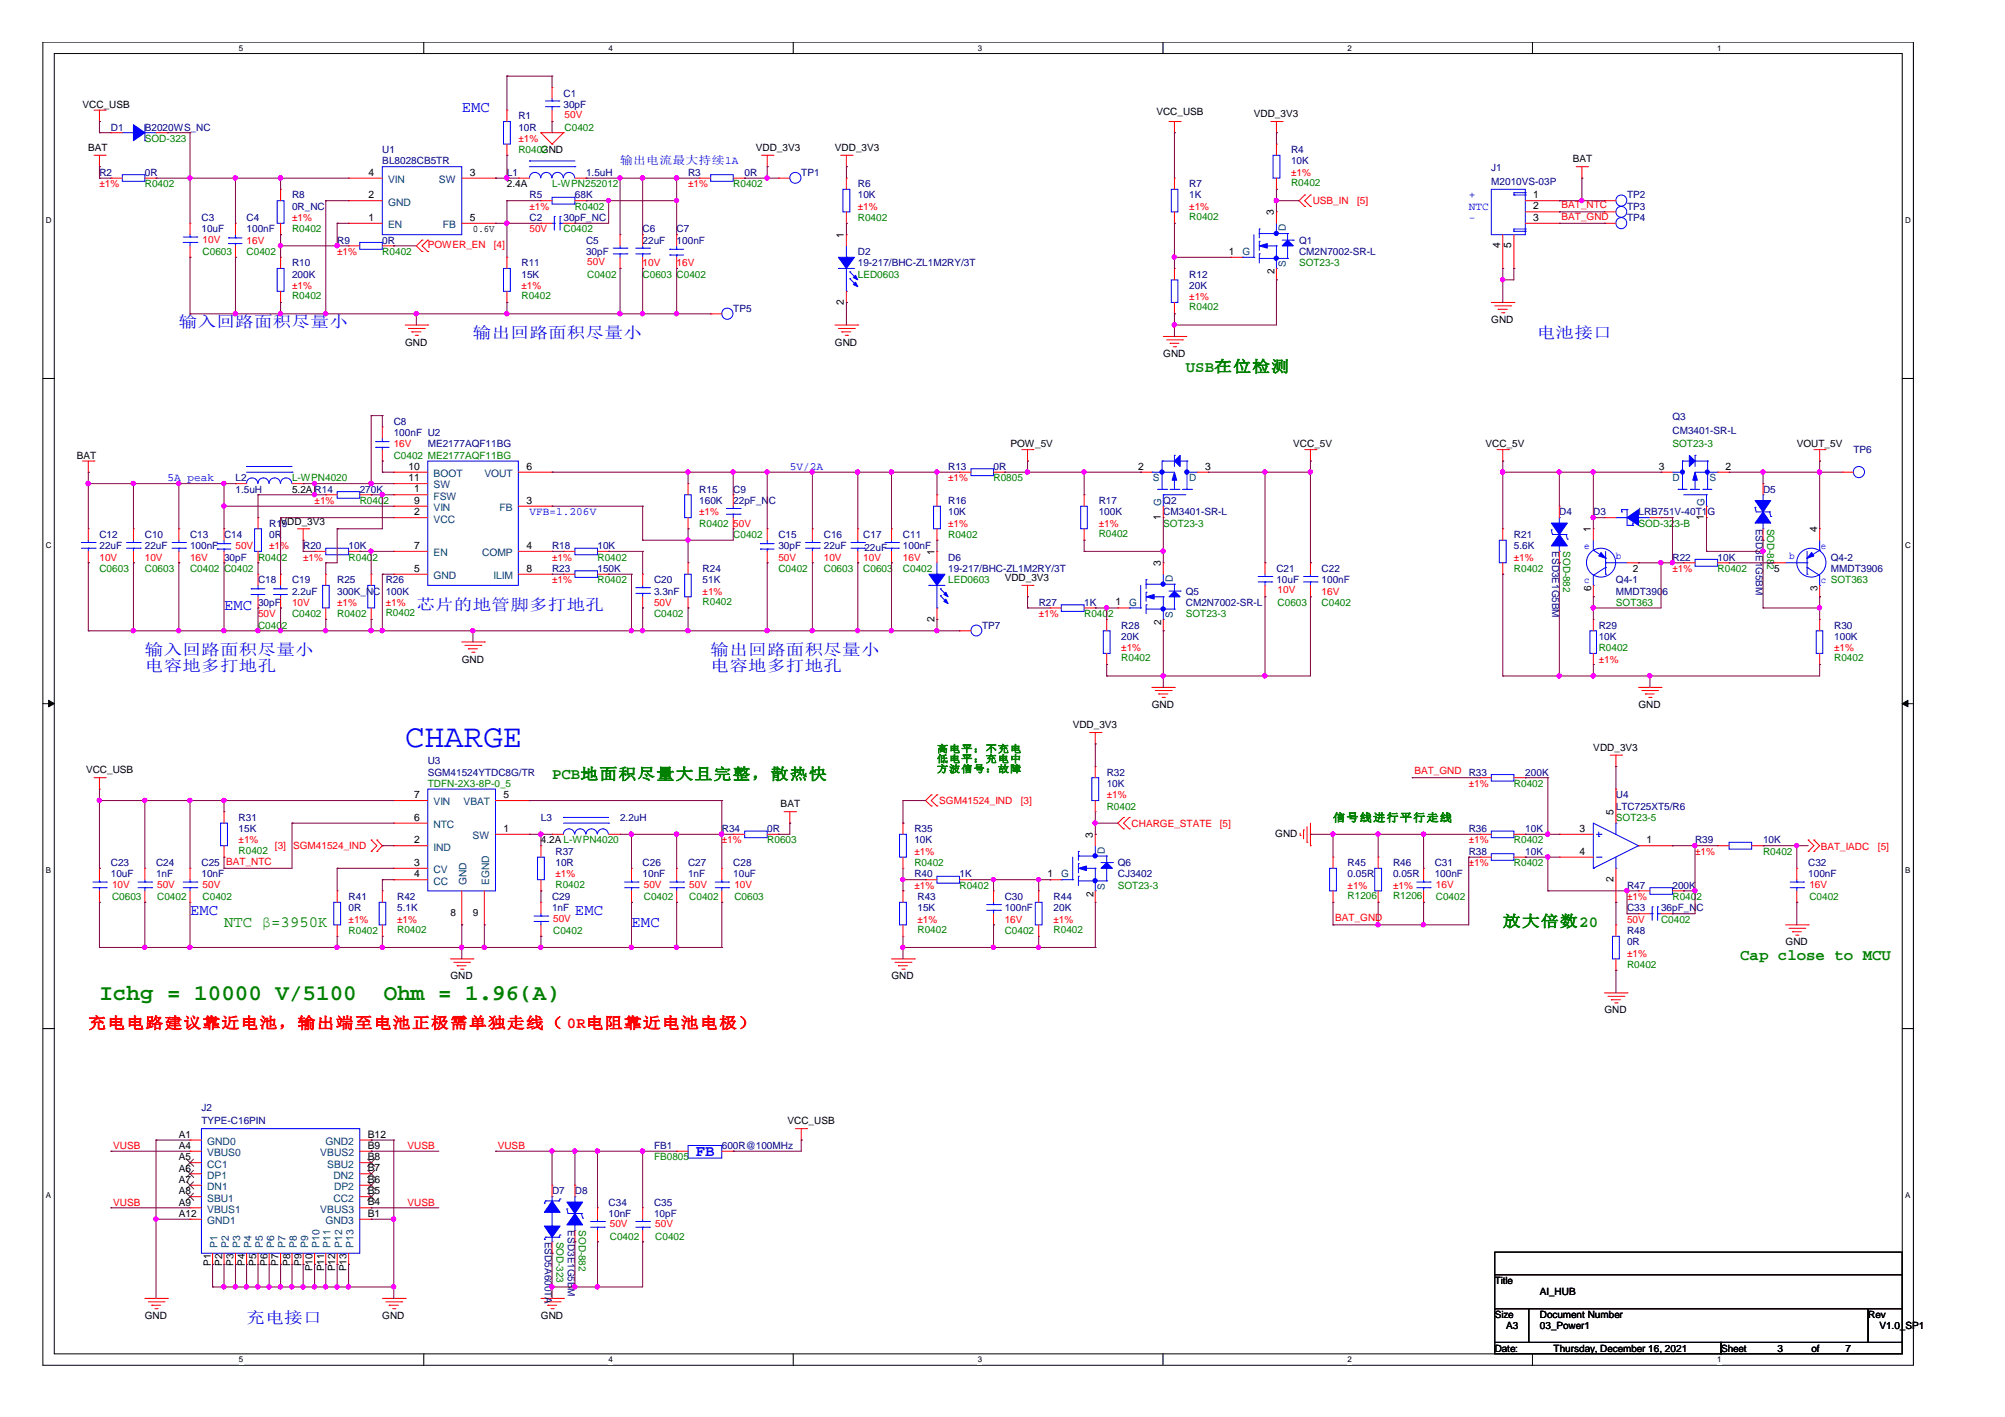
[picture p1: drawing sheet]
<svg xmlns="http://www.w3.org/2000/svg" width="297mm" height="210mm" viewBox="0 0 297 210" stroke-linecap="round" stroke-linejoin="round" font-family="sans-serif">
<defs><g id="words">
<text font-size="4.8" fill="#00f" x="60" y="110.7">CHARGE</text>
<g font-size="3.3" fill="#008000">
<text x="14.7" y="148.1">Ichg = 10000 V/5100</text>
<text x="56.9" y="148.1">Ohm = 1.96(A)</text>
</g>
<g font-size="2.3" fill="#00f">
<text x="68.4" y="16.5">EMC</text>
<text x="26.5" y="48.4">输入回路面积尽量小</text>
<text x="70.1" y="50.1">输出回路面积尽量小</text>
<text x="227.7" y="50.1">电池接口</text>
<text x="33.2" y="90.3">EMC</text>
<text x="61.7" y="90.3">芯片的地管脚多打地孔</text>
<text x="21.5" y="97">输入回路面积尽量小</text>
<text x="21.5" y="99.3">电容地多打地孔</text>
<text x="105.3" y="97">输出回路面积尽量小</text>
<text x="105.3" y="99.3">电容地多打地孔</text>
<text x="28.2" y="135.6">EMC</text>
<text x="85.2" y="135.6">EMC</text>
<text x="93.6" y="137.3">EMC</text>
<text x="103.1" y="171.3">FB</text>
<text x="36.5" y="195.9">充电接口</text>
</g>
<g font-size="2.3" fill="#008000">
<text x="175.7" y="55.1">USB在位检测</text>
<text x="81.8" y="115.5">PCB地面积尽量大且完整，散热快</text>
<text x="33.2" y="137.3">NTC β=3950K</text>
<text x="222.6" y="137.3">放大倍数20</text>
<text x="257.8" y="142.3">Cap close to MCU</text>
</g>
<text font-size="2.3" fill="#f00" x="13.1" y="152.3">充电电路建议靠近电池，输出端至电池正极需单独走线（ 0R电阻靠近电池电极）</text>
<g font-size="1.7" fill="#00f">
<text x="91.9" y="24.3">输出电流最大持续1A</text>
<text x="217.6" y="29.4">+</text>
<text x="217.6" y="31">NTC</text>
<text x="217.6" y="32.7">-</text>
<text x="24.8" y="71.3">5A peak</text>
<text x="117" y="69.6">5V/2A</text>
<text x="78.4" y="76.3">VFB=1.206V</text>
</g>
<text font-size="1.7" fill="#008000" x="197.5" y="121.7">信号线进行平行走线</text>
<g font-size="1.5">
<text x="12.2" y="16">VCC_USB</text>
<text x="171.3" y="17">VCC_USB</text>
<text x="185.8" y="17.3">VDD_3V3</text>
<text x="13.1" y="22.4">BAT</text>
<text x="80.1" y="22.7">GND</text>
<text x="112" y="22.4">VDD_3V3</text>
<text x="123.7" y="22.4">VDD_3V3</text>
<text x="54.6" y="26">4</text>
<text x="54.6" y="29.4">2</text>
<text x="69.6" y="26">3</text>
<text x="75.1" y="27.7">2.4A</text>
<text x="227.2" y="29.4">1</text>
<text x="233" y="24">BAT</text>
<text x="54.6" y="32.7">1</text>
<text x="69.6" y="32.7">5</text>
<text x="70.1" y="34.3">0.6V</text>
<text x="125" y="35.2" transform="rotate(-90 125 35.2)">1</text>
<text x="188.7" y="31.9" transform="rotate(-90 188.7 31.9)">3</text>
<text x="227.2" y="31">2</text>
<text x="227.2" y="32.7">3</text>
<text x="182" y="37.7">1</text>
<text x="188.8" y="40.6" transform="rotate(-90 188.8 40.6)">2</text>
<text x="222.2" y="36.8" transform="rotate(-90 222.2 36.8)">4</text>
<text x="223.9" y="36.8" transform="rotate(-90 223.9 36.8)">5</text>
<text x="125" y="45.2" transform="rotate(-90 125 45.2)">2</text>
<text x="220.9" y="47.9">GND</text>
<text x="60" y="51.2">GND</text>
<text x="123.7" y="51.2">GND</text>
<text x="172.3" y="52.9">GND</text>
<text x="11.4" y="68">BAT</text>
<text x="60.5" y="69.6">10</text>
<text x="60.5" y="71.3">11</text>
<text x="78" y="69.6">6</text>
<text x="149.7" y="66.3">POW_5V</text>
<text x="168.6" y="69.6">2</text>
<text x="178.6" y="69.6">3</text>
<text x="191.6" y="66.3">VCC_5V</text>
<text x="220.1" y="66.3">VCC_5V</text>
<text x="245.7" y="69.6">3</text>
<text x="255.7" y="69.6">2</text>
<text x="266.2" y="66.3">VOUT_5V</text>
<text x="41.6" y="77.7">VDD_3V3</text>
<text x="43.3" y="73">5.2A R14</text>
<text x="61.3" y="72.9">1</text>
<text x="61.3" y="76.3">2</text>
<text x="61.3" y="74.6">9</text>
<text x="78" y="74.6">3</text>
<text x="172" y="77" transform="rotate(-90 172 77)">1</text>
<text x="252.4" y="77" transform="rotate(-90 252.4 77)">1</text>
<text x="61.3" y="81.3">7</text>
<text x="78" y="81.3">4</text>
<text x="138.4" y="82.2" transform="rotate(-90 138.4 82.2)">1</text>
<text x="172" y="83.9" transform="rotate(-90 172 83.9)">3</text>
<text x="235.7" y="78.8" transform="rotate(-90 235.7 78.8)">1</text>
<text x="269.2" y="78.8" transform="rotate(-90 269.2 78.8)">4</text>
<text x="61.3" y="84.7">5</text>
<text x="78" y="84.7">8</text>
<text x="148.8" y="86.1">VDD_3V3</text>
<text x="165.3" y="89.7">1</text>
<text x="235.8" y="87.6" transform="rotate(-90 235.8 87.6)">6</text>
<text x="241.9" y="84.7">2</text>
<text x="262.8" y="84.7">5</text>
<text x="269.3" y="87.6" transform="rotate(-90 269.3 87.6)">3</text>
<text x="138.4" y="92.1" transform="rotate(-90 138.4 92.1)">2</text>
<text x="172" y="92.6" transform="rotate(-90 172 92.6)">2</text>
<text x="68.4" y="98.1">GND</text>
<text x="158.9" y="107.8">VDD_3V3</text>
<text x="170.6" y="104.8">GND</text>
<text x="242.7" y="104.8">GND</text>
<text x="236.1" y="111.2">VDD_3V3</text>
<text x="12.7" y="114.6">VCC_USB</text>
<text x="61.3" y="118.2">7</text>
<text x="74.6" y="118.2">5</text>
<text x="115.7" y="119.6">BAT</text>
<text x="61.3" y="124.9">2</text>
<text x="61.3" y="121.6">6</text>
<text x="74.6" y="123.2">1</text>
<text x="80.1" y="124.9">4.2A L-WPN4020</text>
<text x="161.9" y="124.1" transform="rotate(-90 161.9 124.1)">3</text>
<text x="188.9" y="124">GND</text>
<text x="234" y="123.2">3</text>
<text x="239" y="120.7" transform="rotate(-90 239 120.7)">5</text>
<text x="243.9" y="124.9">1</text>
<text x="61.3" y="128.2">3</text>
<text x="61.3" y="129.9">4</text>
<text x="155.2" y="129.9">1</text>
<text x="234" y="126.6">4</text>
<text x="239" y="130.7" transform="rotate(-90 239 130.7)">2</text>
<text x="66.7" y="135.7">8</text>
<text x="70.1" y="135.7">9</text>
<text x="162" y="132.8" transform="rotate(-90 162 132.8)">2</text>
<text x="264.5" y="140.1">GND</text>
<text x="66.7" y="145.1">GND</text>
<text x="132.1" y="145.1">GND</text>
<text x="237.7" y="150.1">GND</text>
<text x="116.7" y="166.5">VCC_USB</text>
<text x="26.5" y="168.5">A1</text>
<text x="26.5" y="170.2">A4</text>
<text x="26.5" y="171.9">A5</text>
<text x="26.5" y="173.6">A6</text>
<text x="54.5" y="168.5">B12</text>
<text x="54.5" y="173.5">B7</text>
<text x="54.5" y="170.2">B9</text>
<text x="54.5" y="171.8">B8</text>
<text x="26.5" y="175.2">A7</text>
<text x="26.5" y="176.9">A8</text>
<text x="26.5" y="178.6">A9</text>
<text x="54.5" y="176.9">B5</text>
<text x="54.5" y="175.2">B6</text>
<text x="54.5" y="178.5">B4</text>
<text x="26.5" y="180.3">A12</text>
<text x="54.5" y="180.2">B1</text>
<text x="31.2" y="187.5" transform="rotate(-90 31.2 187.5)">P1</text>
<text x="32.9" y="187.5" transform="rotate(-90 32.9 187.5)">P2</text>
<text x="34.6" y="187.5" transform="rotate(-90 34.6 187.5)">P3</text>
<text x="36.3" y="187.5" transform="rotate(-90 36.3 187.5)">P4</text>
<text x="37.9" y="187.5" transform="rotate(-90 37.9 187.5)">P5</text>
<text x="39.6" y="187.5" transform="rotate(-90 39.6 187.5)">P6</text>
<text x="41.3" y="187.5" transform="rotate(-90 41.3 187.5)">P7</text>
<text x="43" y="187.5" transform="rotate(-90 43 187.5)">P8</text>
<text x="44.7" y="187.5" transform="rotate(-90 44.7 187.5)">P9</text>
<text x="46.3" y="188.3" transform="rotate(-90 46.3 188.3)">P10</text>
<text x="48" y="188.3" transform="rotate(-90 48 188.3)">P11</text>
<text x="49.7" y="188.3" transform="rotate(-90 49.7 188.3)">P12</text>
<text x="51.4" y="188.3" transform="rotate(-90 51.4 188.3)">P13</text>
<text x="221.4" y="190.2">Title</text>
<text x="228.1" y="191.8">AI_HUB</text>
<text x="21.5" y="195.4">GND</text>
<text x="56.6" y="195.4">GND</text>
<text x="80.1" y="195.4">GND</text>
<text x="221.4" y="195.2">Size</text>
<text x="223.1" y="196.9">A3</text>
<text x="228.1" y="196.9">03_Power1</text>
<text x="228.1" y="195.2">Document Number</text>
<text x="276.8" y="195.2">Rev</text>
<text x="278.4" y="196.9">V1.0_SP1</text>
<text x="221.4" y="200.2">Date:</text>
<text x="230.2" y="200.2">Thursday, December 16, 2021</text>
<text x="255" y="200.2">Sheet</text>
<text x="263.4" y="200.2">3</text>
<text x="268.4" y="200.2">of</text>
<text x="273.4" y="200.2">7</text>
</g>
<g font-size="1.5" fill="#000080">
<text x="76.8" y="17.7">R1</text>
<text x="83.5" y="14.3">C1</text>
<text x="83.5" y="16">30pF</text>
<text x="16.4" y="19.4">D1</text>
<text x="21.5" y="19.4">B2020WS_NC</text>
<text x="56.6" y="22.7">U1</text>
<text x="76.8" y="19.4">10R</text>
<text x="191.3" y="22.7">R4</text>
<text x="14.7" y="26">R2</text>
<text x="21.5" y="26">0R</text>
<text x="43.3" y="29.4">R8</text>
<text x="56.6" y="24.4">BL8028CB5TR</text>
<text x="75.1" y="26">L1</text>
<text x="78.4" y="29.4">R5</text>
<text x="85.2" y="29.4">68K</text>
<text x="86.8" y="26">1.5uH</text>
<text x="101.9" y="26">R3</text>
<text x="110.3" y="26">0R</text>
<text x="118.7" y="26">TP1</text>
<text x="127.1" y="27.7">R6</text>
<text x="127.1" y="29.4">10K</text>
<text x="176.2" y="27.7">R7</text>
<text x="176.2" y="29.4">1K</text>
<text x="191.3" y="24.4">10K</text>
<text x="220.9" y="25.4">J1</text>
<text x="220.9" y="27.4">M2010VS-03P</text>
<text x="241" y="29.4">TP2</text>
<text x="29.8" y="32.7">C3</text>
<text x="29.8" y="34.4">10uF</text>
<text x="36.5" y="32.7">C4</text>
<text x="36.5" y="34.4">100nF</text>
<text x="43.3" y="31.1">0R_NC</text>
<text x="78.4" y="32.7">C2</text>
<text x="83.5" y="32.7">30pF_NC</text>
<text x="95.2" y="34.4">C6</text>
<text x="100.2" y="34.4">C7</text>
<text x="241" y="31.1">TP3</text>
<text x="241" y="32.7">TP4</text>
<text x="43.3" y="39.5">R10</text>
<text x="43.3" y="41.1">200K</text>
<text x="50" y="36.1">R9</text>
<text x="56.6" y="36.1">0R</text>
<text x="77.3" y="39.5">R11</text>
<text x="77.3" y="41.1">15K</text>
<text x="86.8" y="36.1">C5</text>
<text x="86.8" y="37.8">30pF</text>
<text x="95.2" y="36.1">22uF</text>
<text x="100.2" y="36.1">100nF</text>
<text x="127.1" y="37.8">D2</text>
<text x="127.1" y="39.5">19-217/BHC-ZL1M2RY/3T</text>
<text x="176.2" y="41.1">R12</text>
<text x="192.4" y="36.1">Q1</text>
<text x="192.4" y="37.8">CM2N7002-SR-L</text>
<text x="108.6" y="46.2">TP5</text>
<text x="176.2" y="42.8">20K</text>
<text x="58.3" y="62.9">C8</text>
<text x="58.3" y="64.6">100nF U2</text>
<text x="247.8" y="62.2">Q3</text>
<text x="247.8" y="64.3">CM3401-SR-L</text>
<text x="34.9" y="71.3">L2</text>
<text x="63.4" y="66.3">ME2177AQF11BG</text>
<text x="140.5" y="69.7">R13</text>
<text x="147.2" y="69.7">0R</text>
<text x="274.6" y="67.1">TP6</text>
<text x="34.9" y="73">1.5uH</text>
<text x="53.3" y="73">270K</text>
<text x="103.6" y="73">R15</text>
<text x="103.6" y="74.6">160K</text>
<text x="108.6" y="73">C9</text>
<text x="108.6" y="74.6">22pF_NC</text>
<text x="140.5" y="74.6">R16</text>
<text x="140.5" y="76.3">10K</text>
<text x="162.8" y="74.6">R17</text>
<text x="162.8" y="76.3">100K</text>
<text x="172.3" y="74.6">Q2</text>
<text x="172.3" y="76.3">CM3401-SR-L</text>
<text x="231" y="76.3">D4</text>
<text x="236.1" y="76.3">D3</text>
<text x="242.7" y="76.3">LRB751V-40T1G</text>
<text x="261.2" y="73">D5</text>
<text x="14.7" y="79.7">C12</text>
<text x="14.7" y="81.4">22uF</text>
<text x="21.5" y="79.7">C10</text>
<text x="21.5" y="81.4">22uF</text>
<text x="28.2" y="79.7">C13</text>
<text x="28.2" y="81.4">100nF</text>
<text x="33.2" y="79.7">C14</text>
<text x="33.2" y="83">30pF</text>
<text x="39.9" y="78">R19</text>
<text x="39.9" y="79.7">0R</text>
<text x="44.9" y="81.4">R20</text>
<text x="51.6" y="81.4">10K</text>
<text x="81.8" y="81.4">R18</text>
<text x="88.5" y="81.4">10K</text>
<text x="115.3" y="79.7">C15</text>
<text x="115.3" y="81.4">30pF</text>
<text x="122" y="79.7">C16</text>
<text x="122" y="81.4">22uF</text>
<text x="127.9" y="79.7">C17</text>
<text x="128.1" y="81.5">22uF</text>
<text x="133.8" y="79.7">C11</text>
<text x="133.8" y="81.4">100nF</text>
<text x="140.5" y="83">D6</text>
<text x="224.3" y="79.7">R21</text>
<text x="224.3" y="81.4">5.6K</text>
<text x="230" y="81.7" transform="rotate(90 230 81.7)">ESD3E1G5BM</text>
<text x="247.8" y="83">R22</text>
<text x="254.5" y="83">10K</text>
<text x="260.1" y="78.3" transform="rotate(90 260.1 78.3)">ESD3E1G5BM</text>
<text x="271.2" y="83">Q4-2</text>
<text x="38.2" y="86.4">C18</text>
<text x="38.2" y="89.8">30pF</text>
<text x="43.3" y="86.4">C19</text>
<text x="43.3" y="88.1">2.2uF</text>
<text x="50" y="86.4">R25</text>
<text x="50" y="88.1">300K_NC</text>
<text x="57.1" y="86.4">R26</text>
<text x="57.1" y="88.1">100K</text>
<text x="81.8" y="84.7">R23</text>
<text x="88.5" y="84.7">150K</text>
<text x="96.9" y="86.4">C20</text>
<text x="96.9" y="88.1">3.3nF</text>
<text x="104.1" y="84.7">R24</text>
<text x="104.1" y="86.4">51K</text>
<text x="140.5" y="84.7">19-217/BHC-ZL1M2RY/3T</text>
<text x="153.9" y="89.8">R27</text>
<text x="160.6" y="89.8">1K</text>
<text x="175.7" y="88.1">Q5</text>
<text x="175.7" y="89.8">CM2N7002-SR-L</text>
<text x="189.1" y="84.7">C21</text>
<text x="189.1" y="86.4">10uF</text>
<text x="195.8" y="84.7">C22</text>
<text x="195.8" y="86.4">100nF</text>
<text x="239.4" y="86.4">Q4-1</text>
<text x="239.4" y="88.1">MMDT3906</text>
<text x="271.2" y="84.7">MMDT3906</text>
<text x="145.5" y="93.1">TP7</text>
<text x="166.1" y="93.1">R28</text>
<text x="166.1" y="94.8">20K</text>
<text x="236.9" y="93.1">R29</text>
<text x="236.9" y="94.8">10K</text>
<text x="271.7" y="93.1">R30</text>
<text x="271.7" y="94.8">100K</text>
<text x="63.4" y="113.2">U3</text>
<text x="63.4" y="114.9">SGM41524YTDC8G/TR</text>
<text x="164" y="114.9">R32</text>
<text x="164" y="116.6">10K</text>
<text x="217.6" y="114.9">R33</text>
<text x="226" y="114.9">200K</text>
<text x="239.4" y="118.3">U4</text>
<text x="239.4" y="119.9">LTC725XT5/R6</text>
<text x="35.3" y="121.6">R31</text>
<text x="35.3" y="123.3">15K</text>
<text x="80.1" y="121.6">L3</text>
<text x="91.9" y="121.6">2.2uH</text>
<text x="106.9" y="123.3">R34</text>
<text x="113.7" y="123.3">0R</text>
<text x="135.5" y="123.3">R35</text>
<text x="135.5" y="124.9">10K</text>
<text x="217.6" y="123.3">R36</text>
<text x="226" y="123.3">10K</text>
<text x="251.1" y="124.9">R39</text>
<text x="261.2" y="124.9">10K</text>
<text x="16.4" y="128.3">C23</text>
<text x="16.4" y="130">10uF</text>
<text x="23.1" y="128.3">C24</text>
<text x="23.1" y="130">1nF</text>
<text x="29.8" y="128.3">C25 BAT_NTC</text>
<text x="29.8" y="130">10nF</text>
<text x="82.3" y="126.6">R37</text>
<text x="82.3" y="128.3">10R</text>
<text x="95.2" y="128.3">C26</text>
<text x="95.2" y="130">10nF</text>
<text x="101.9" y="128.3">C27</text>
<text x="101.9" y="130">1nF</text>
<text x="108.6" y="128.3">C28</text>
<text x="108.6" y="130">10uF</text>
<text x="135.5" y="130">R40</text>
<text x="142.2" y="130">1K</text>
<text x="165.6" y="128.3">Q6</text>
<text x="165.6" y="130">CJ3402</text>
<text x="199.6" y="128.3">R45</text>
<text x="199.6" y="130">0.05R</text>
<text x="206.4" y="128.3">R46</text>
<text x="206.4" y="130">0.05R</text>
<text x="212.6" y="128.3">C31</text>
<text x="212.6" y="130">100nF</text>
<text x="217.6" y="126.6">R38</text>
<text x="226" y="126.6">10K</text>
<text x="241" y="131.7">R47</text>
<text x="247.8" y="131.7">200K</text>
<text x="267.9" y="128.3">C32</text>
<text x="267.9" y="130">100nF</text>
<text x="51.6" y="133.3">R41</text>
<text x="51.6" y="135">0R</text>
<text x="58.8" y="133.3">R42</text>
<text x="58.8" y="135">5.1K</text>
<text x="81.8" y="133.3">C29</text>
<text x="81.8" y="135">1nF</text>
<text x="135.9" y="133.3">R43</text>
<text x="135.9" y="135">15K</text>
<text x="148.8" y="133.3">C30</text>
<text x="148.8" y="135">100nF</text>
<text x="156.1" y="133.3">R44</text>
<text x="156.1" y="135">20K</text>
<text x="241" y="135">C33</text>
<text x="246.1" y="135">36pF_NC</text>
<text x="241" y="138.4">R48</text>
<text x="241" y="140.1">0R</text>
<text x="29.8" y="164.5">J2</text>
<text x="29.8" y="166.5">TYPE-C16PIN</text>
<text x="96.9" y="170.2">FB1</text>
<text x="106.9" y="170.2">600R@100MHz</text>
<text x="81.8" y="176.9">D7</text>
<text x="85.2" y="176.9">D8</text>
<text x="90.2" y="178.6">C34</text>
<text x="96.9" y="178.6">C35</text>
<text x="80.7" y="184" transform="rotate(90 80.7 184)">ESD5A600TA</text>
<text x="84.1" y="182.3" transform="rotate(90 84.1 182.3)">ESD3E1G5BM</text>
<text x="90.2" y="180.3">10nF</text>
<text x="96.9" y="180.3">10pF</text>
</g>
<g font-size="1.5" fill="#f00">
<text x="83.7" y="17.5">50V</text>
<text x="76.8" y="21">±1%</text>
<text x="14.7" y="27.7">±1%</text>
<text x="101.9" y="27.7">±1%</text>
<text x="191.3" y="26">±1%</text>
<text x="30" y="36">10V</text>
<text x="43.3" y="32.7">±1%</text>
<text x="78.4" y="34.4">50V</text>
<text x="78.4" y="31.1">±1%</text>
<text x="127.1" y="31.1">±1%</text>
<text x="176.2" y="31.1">±1%</text>
<text x="194.5" y="30.2">USB_IN</text>
<text x="201.1" y="30.2">[5]</text>
<text x="231.4" y="32.5">BAT_GND</text>
<text x="231.4" y="30.8">BAT_NTC</text>
<text x="36.5" y="36.1">16V</text>
<text x="50" y="37.8">±1%</text>
<text x="63.4" y="36.8">POWER_EN</text>
<text x="73.2" y="36.8">[4]</text>
<text x="87" y="39.3">50V</text>
<text x="95.2" y="39.5">10V</text>
<text x="100.2" y="39.5">16V</text>
<text x="43.3" y="42.8">±1%</text>
<text x="77.3" y="42.8">±1%</text>
<text x="176.2" y="44.5">±1%</text>
<text x="58.3" y="66.3">16V</text>
<text x="140.5" y="71.3">±1%</text>
<text x="46.6" y="74.6">±1%</text>
<text x="103.6" y="76.3">±1%</text>
<text x="14.7" y="83">10V</text>
<text x="21.5" y="83">10V</text>
<text x="28.2" y="83">16V</text>
<text x="34.9" y="81.4">50V</text>
<text x="39.9" y="81.4">±1%</text>
<text x="44.9" y="83">±1%</text>
<text x="81.8" y="83">±1%</text>
<text x="108.6" y="78">50V</text>
<text x="115.3" y="83">50V</text>
<text x="122" y="83">10V</text>
<text x="127.9" y="83">10V</text>
<text x="133.8" y="83">16V</text>
<text x="140.5" y="78">±1%</text>
<text x="162.8" y="78">±1%</text>
<text x="224.3" y="83">±1%</text>
<text x="43.3" y="89.8">10V</text>
<text x="50" y="89.8">±1%</text>
<text x="57.1" y="89.8">±1%</text>
<text x="81.8" y="86.4">±1%</text>
<text x="96.9" y="89.8">50V</text>
<text x="104.1" y="88.1">±1%</text>
<text x="189.3" y="87.9">10V</text>
<text x="195.8" y="88.1">16V</text>
<text x="247.8" y="84.7">±1%</text>
<text x="38.2" y="91.4">50V</text>
<text x="153.9" y="91.4">±1%</text>
<text x="166.1" y="96.4">±1%</text>
<text x="236.9" y="98.1">±1%</text>
<text x="271.7" y="96.4">±1%</text>
<text x="139.1" y="119.1">SGM41524_IND</text>
<text x="151.2" y="119.1">[3]</text>
<text x="164" y="118.3">±1%</text>
<text x="209.5" y="114.7">BAT_GND</text>
<text x="217.6" y="116.6">±1%</text>
<text x="35.3" y="124.9">±1%</text>
<text x="40.7" y="125.8">[3]</text>
<text x="43.4" y="125.8">SGM41524_IND</text>
<text x="106.9" y="124.9">±1%</text>
<text x="167.6" y="122.4">CHARGE_STATE</text>
<text x="180.7" y="122.4">[5]</text>
<text x="217.6" y="124.9">±1%</text>
<text x="269.7" y="126">BAT_IADC</text>
<text x="278.2" y="126">[5]</text>
<text x="16.6" y="131.5">10V</text>
<text x="23.3" y="131.5">50V</text>
<text x="30" y="131.5">50V</text>
<text x="82.3" y="130">±1%</text>
<text x="95.4" y="131.5">50V</text>
<text x="102.1" y="131.5">50V</text>
<text x="108.8" y="131.5">10V</text>
<text x="135.5" y="126.6">±1%</text>
<text x="135.5" y="131.7">±1%</text>
<text x="199.6" y="131.7">±1%</text>
<text x="206.4" y="131.7">±1%</text>
<text x="212.7" y="131.5">16V</text>
<text x="217.6" y="128.3">±1%</text>
<text x="251.1" y="126.6">±1%</text>
<text x="268.1" y="131.5">16V</text>
<text x="51.6" y="136.7">±1%</text>
<text x="58.8" y="136.7">±1%</text>
<text x="82" y="136.5">50V</text>
<text x="135.9" y="136.7">±1%</text>
<text x="148.8" y="136.7">16V</text>
<text x="156.1" y="136.7">±1%</text>
<text x="197.8" y="136.5">BAT_GND</text>
<text x="241" y="136.7">50V</text>
<text x="241" y="133.3">±1%</text>
<text x="241" y="141.7">±1%</text>
<text x="16.8" y="170.2">VUSB</text>
<text x="60.4" y="170.2">VUSB</text>
<text x="73.7" y="170.2">VUSB</text>
<text x="16.8" y="178.6">VUSB</text>
<text x="60.4" y="178.6">VUSB</text>
<text x="90.3" y="181.8">50V</text>
<text x="97.1" y="181.8">50V</text>
</g>
<g font-size="1.5" fill="#008000">
<text x="21.5" y="21">SOD-323</text>
<text x="76.8" y="22.7">R0402</text>
<text x="83.7" y="19.4">C0402</text>
<text x="21.5" y="27.7">R0402</text>
<text x="81.8" y="27.7">L-WPN252012</text>
<text x="108.6" y="27.7">R0402</text>
<text x="191.3" y="27.6">R0402</text>
<text x="43.3" y="34.4">R0402</text>
<text x="83.5" y="34.4">C0402</text>
<text x="85.2" y="31.1">R0402</text>
<text x="127.1" y="32.7">R0402</text>
<text x="176.2" y="32.6">R0402</text>
<text x="30" y="37.8">C0603</text>
<text x="36.5" y="37.8">C0402</text>
<text x="56.6" y="37.8">R0402</text>
<text x="87" y="41.1">C0402</text>
<text x="95.2" y="41.1">C0603</text>
<text x="100.2" y="41.1">C0402</text>
<text x="127.1" y="41.1">LED0603</text>
<text x="192.4" y="39.5">SOT23-3</text>
<text x="43.3" y="44.3">R0402</text>
<text x="77.3" y="44.3">R0402</text>
<text x="176.2" y="46">R0402</text>
<text x="43.3" y="71.3">L-WPN4020</text>
<text x="58.3" y="68">C0402 ME2177AQF11BG</text>
<text x="147.2" y="71.3">R0805</text>
<text x="247.8" y="66.3">SOT23-3</text>
<text x="53.3" y="74.6">R0402</text>
<text x="38.2" y="83">R0402</text>
<text x="51.6" y="83">R0402</text>
<text x="88.5" y="83">R0402</text>
<text x="103.6" y="78">R0402</text>
<text x="108.6" y="79.7">C0402</text>
<text x="140.5" y="79.7">R0402</text>
<text x="162.8" y="79.5">R0402</text>
<text x="172.3" y="78">SOT23-3</text>
<text x="231.6" y="81.7" transform="rotate(90 231.6 81.7)">SOD-882</text>
<text x="242.7" y="78">SOD-323-B</text>
<text x="261.8" y="78.3" transform="rotate(90 261.8 78.3)">SOD-882</text>
<text x="14.7" y="84.7">C0603</text>
<text x="21.5" y="84.7">C0603</text>
<text x="28.2" y="84.7">C0402</text>
<text x="33.2" y="84.7">C0402</text>
<text x="88.5" y="86.4">R0402</text>
<text x="104.1" y="89.6">R0402</text>
<text x="115.3" y="84.7">C0402</text>
<text x="122" y="84.7">C0603</text>
<text x="127.9" y="84.7">C0603</text>
<text x="133.8" y="84.7">C0402</text>
<text x="140.5" y="86.4">LED0603</text>
<text x="189.3" y="89.8">C0603</text>
<text x="195.8" y="89.8">C0402</text>
<text x="224.3" y="84.7">R0402</text>
<text x="239.4" y="89.8">SOT363</text>
<text x="254.5" y="84.7">R0402</text>
<text x="38.2" y="93.1">C0402</text>
<text x="43.3" y="91.4">C0402</text>
<text x="50" y="91.4">R0402</text>
<text x="57.1" y="91.2">R0402</text>
<text x="96.9" y="91.4">C0402</text>
<text x="160.6" y="91.4">R0402</text>
<text x="175.7" y="91.4">SOT23-3</text>
<text x="166.1" y="98">R0402</text>
<text x="236.9" y="96.4">R0402</text>
<text x="271.7" y="98">R0402</text>
<text x="138.8" y="111.4">高电平：不充电</text>
<text x="138.8" y="112.9">低电平：充电中</text>
<text x="63.4" y="116.6">TDFN-2X3-8P-0_5</text>
<text x="138.8" y="114.4">方波信号：故障</text>
<text x="164" y="119.9">R0402</text>
<text x="224.3" y="116.6">R0402</text>
<text x="113.7" y="124.9">R0603</text>
<text x="224.3" y="124.9">R0402</text>
<text x="239.4" y="121.6">SOT23-5</text>
<text x="35.3" y="126.5">R0402</text>
<text x="82.3" y="131.5">R0402</text>
<text x="135.5" y="128.3">R0402</text>
<text x="142.2" y="131.7">R0402</text>
<text x="165.6" y="131.7">SOT23-3</text>
<text x="224.3" y="128.3">R0402</text>
<text x="261.2" y="126.6">R0402</text>
<text x="16.6" y="133.3">C0603</text>
<text x="23.3" y="133.3">C0402</text>
<text x="30" y="133.3">C0402</text>
<text x="95.4" y="133.3">C0402</text>
<text x="102.1" y="133.3">C0402</text>
<text x="108.8" y="133.3">C0603</text>
<text x="199.6" y="133.2">R1206</text>
<text x="206.4" y="133.2">R1206</text>
<text x="212.7" y="133.3">C0402</text>
<text x="246.1" y="136.7">C0402</text>
<text x="247.8" y="133.3">R0402</text>
<text x="268.1" y="133.3">C0402</text>
<text x="51.6" y="138.4">R0402</text>
<text x="58.8" y="138.2">R0402</text>
<text x="82" y="138.4">C0402</text>
<text x="135.9" y="138.2">R0402</text>
<text x="148.8" y="138.4">C0402</text>
<text x="156.1" y="138.2">R0402</text>
<text x="241" y="143.4">R0402</text>
<text x="96.9" y="171.9">FB0805</text>
<text x="82.4" y="184" transform="rotate(90 82.4 184)">SOD-323</text>
<text x="85.8" y="182.3" transform="rotate(90 85.8 182.3)">SOD-882</text>
<text x="90.3" y="183.6">C0402</text>
<text x="97.1" y="183.6">C0402</text>
</g>
<g font-size="1.5" fill="#004080">
<text x="57.5" y="27.1">VIN</text>
<text x="65" y="27.1">SW</text>
<text x="57.5" y="33.8">EN</text>
<text x="57.5" y="30.5">GND</text>
<text x="65.6" y="33.8">FB</text>
<text x="190.5" y="34.3" transform="rotate(-90 190.5 34.3)">D</text>
<text x="184.1" y="37.8">G</text>
<text x="190.5" y="39.6" transform="rotate(-90 190.5 39.6)">S</text>
<text x="64.2" y="70.7">BOOT</text>
<text x="71.8" y="70.7">VOUT</text>
<text x="170.8" y="71.3">S</text>
<text x="176.2" y="71.3">D</text>
<text x="247.8" y="71.3">D</text>
<text x="253.3" y="71.3">S</text>
<text x="64.2" y="74">FSW</text>
<text x="64.2" y="77.4">VCC</text>
<text x="64.2" y="75.7">VIN</text>
<text x="64.2" y="72.4">SW</text>
<text x="74" y="75.7">FB</text>
<text x="172" y="75" transform="rotate(-90 172 75)">G</text>
<text x="252.5" y="75" transform="rotate(-90 252.5 75)">G</text>
<text x="64.2" y="82.4">EN</text>
<text x="71.4" y="82.4">COMP</text>
<text x="64.2" y="85.8">GND</text>
<text x="73.1" y="85.8">ILIM</text>
<text x="167.3" y="89.8">G</text>
<text x="173.7" y="86.2" transform="rotate(-90 173.7 86.2)">D</text>
<text x="173.7" y="91.6" transform="rotate(-90 173.7 91.6)">S</text>
<text x="64.2" y="119.3">VIN</text>
<text x="68.7" y="119.3">VBAT</text>
<text x="64.2" y="126">IND</text>
<text x="64.2" y="122.7">NTC</text>
<text x="70" y="124.3">SW</text>
<text x="64.2" y="129.3">CV</text>
<text x="64.2" y="131">CC</text>
<text x="69.1" y="131.1" transform="rotate(-90 69.1 131.1)">GND</text>
<text x="72.5" y="131.1" transform="rotate(-90 72.5 131.1)">EGND</text>
<text x="157.2" y="130">G</text>
<text x="163.7" y="131.8" transform="rotate(-90 163.7 131.8)">S</text>
<text x="163.7" y="126.5" transform="rotate(-90 163.7 126.5)">D</text>
<text x="30.7" y="169.6">GND0</text>
<text x="30.7" y="171.3">VBUS0</text>
<text x="30.7" y="172.9">CC1</text>
<text x="47.5" y="171.3">VBUS2</text>
<text x="48.2" y="169.6">GND2</text>
<text x="48.5" y="172.9">SBU2</text>
<text x="30.7" y="174.6">DP1</text>
<text x="30.7" y="176.3">DN1</text>
<text x="30.7" y="178">SBU1</text>
<text x="30.7" y="179.6">VBUS1</text>
<text x="47.5" y="179.6">VBUS3</text>
<text x="49.4" y="174.6">DN2</text>
<text x="49.4" y="178">CC2</text>
<text x="49.5" y="176.3">DP2</text>
<text x="30.7" y="181.3">GND1</text>
<text x="32.2" y="184.8" transform="rotate(-90 32.2 184.8)">P1</text>
<text x="33.9" y="184.8" transform="rotate(-90 33.9 184.8)">P2</text>
<text x="35.6" y="184.8" transform="rotate(-90 35.6 184.8)">P3</text>
<text x="37.3" y="184.8" transform="rotate(-90 37.3 184.8)">P4</text>
<text x="38.9" y="184.8" transform="rotate(-90 38.9 184.8)">P5</text>
<text x="40.6" y="184.8" transform="rotate(-90 40.6 184.8)">P6</text>
<text x="42.3" y="184.8" transform="rotate(-90 42.3 184.8)">P7</text>
<text x="44" y="184.8" transform="rotate(-90 44 184.8)">P8</text>
<text x="45.6" y="184.8" transform="rotate(-90 45.6 184.8)">P9</text>
<text x="47.3" y="184.8" transform="rotate(-90 47.3 184.8)">P10</text>
<text x="48.2" y="181.3">GND3</text>
<text x="49" y="184.8" transform="rotate(-90 49 184.8)">P11</text>
<text x="50.7" y="184.8" transform="rotate(-90 50.7 184.8)">P12</text>
<text x="52.4" y="184.8" transform="rotate(-90 52.4 184.8)">P13</text>
</g>
<g font-size="1.5" fill="#00f">
<text x="234.7" y="81.3">e</text>
<text x="239.4" y="82.7">b</text>
<text x="265" y="82.7">b</text>
<text x="269.7" y="81.3">e</text>
<text x="234.7" y="86.3">c</text>
<text x="269.7" y="86.3">c SOT363</text>
</g>
<g font-size="1.2">
<text x="35.4" y="7.5">5</text>
<text x="90.1" y="7.5">4</text>
<text x="144.9" y="7.5">3</text>
<text x="199.6" y="7.5">2</text>
<text x="254.4" y="7.5">1</text>
<text x="6.8" y="33.1">D</text>
<text x="282.2" y="33.1">D</text>
<text x="6.8" y="81.2">C</text>
<text x="282.2" y="81.2">C</text>
<text x="6.8" y="129.4">B</text>
<text x="282.2" y="129.4">B</text>
<text x="6.8" y="177.5">A</text>
<text x="282.2" y="177.5">A</text>
<text x="35.4" y="201.8">5</text>
<text x="90.1" y="201.8">4</text>
<text x="144.9" y="201.8">3</text>
<text x="199.6" y="201.8">2</text>
<text x="254.4" y="201.8">1</text>
</g>
</g></defs>
<path d="M6.3 6.2h277.2v196h-277.2zM8 7.9h273.8v192.6h-273.8z" fill="none" stroke="#000" stroke-width=".15"/>
<g fill="#fff">
<path d="M35.4 6.4h.6v1.4h-.6z"/>
<path d="M35.4 200.7h.6v1.4h-.6z"/>
</g>
<path d="M62.8 6.2v1.7M62.8 200.5v1.7" fill="none" stroke="#000" stroke-width=".15"/>
<g fill="#fff">
<path d="M90.1 6.4h.7v1.4h-.7z"/>
<path d="M90.1 200.7h.7v1.4h-.7z"/>
</g>
<path d="M117.5 6.2v1.7M117.5 200.5v1.7" fill="none" stroke="#000" stroke-width=".15"/>
<g fill="#fff">
<path d="M144.9 6.4h.6v1.4h-.6z"/>
<path d="M144.9 200.7h.6v1.4h-.6z"/>
</g>
<path d="M172.3 6.2v1.7M172.3 200.5v1.7" fill="none" stroke="#000" stroke-width=".15"/>
<g fill="#fff">
<path d="M199.6 6.4h.7v1.4h-.7z"/>
<path d="M199.6 200.7h.7v1.4h-.7z"/>
</g>
<path d="M227 6.2v1.7M227 200.5v1.7" fill="none" stroke="#000" stroke-width=".15"/>
<g fill="#fff">
<path d="M254.4 6.4h.6v1.4h-.6z"/>
<path d="M254.4 200.7h.6v1.4h-.6z"/>
<path d="M6.8 32h.8v1.3h-.8z"/>
<path d="M282.2 32h.9v1.3h-.9z"/>
<path d="M6.8 80.1h.8v1.4h-.8z"/>
<path d="M282.2 80.1h.9v1.4h-.9z"/>
</g>
<path d="M6.3 56.1h1.7M281.8 56.1h1.7" fill="none" stroke="#000" stroke-width=".15"/>
<g fill="#fff">
<path d="M6.8 128.3h.7v1.3h-.7z"/>
<path d="M282.2 128.3h.8v1.3h-.8z"/>
</g>
<path d="M6.3 104.2h1.7M281.8 104.2h1.7" fill="none" stroke="#000" stroke-width=".15"/>
<path d="M7.2 103.7l.8 .5-.8 .5zM281.8 104.2l.9-.5v1z" fill="#000" stroke="#000" stroke-width=".15"/>
<g fill="#fff">
<path d="M6.8 176.4h.7v1.4h-.7z"/>
<path d="M282.2 176.4h.8v1.4h-.8z"/>
</g>
<path d="M6.3 152.4h1.7M281.8 152.4h1.7M221.4 185.5h60.4v3.3h-60.4zM221.4 188.8h60.4v5.1h-60.4zM221.4 193.9h5.1v5h-5.1zM221.4 198.9h33.6v1.6h-33.6zM226.5 193.9h50.3v5h-50.3zM255 198.9h26.8v1.6h-26.8zM276.8 193.9h5v5h-5z" fill="none" stroke="#000" stroke-width=".15"/>
<g fill="none" stroke="#f00" stroke-width=".15">
<path d="M13.9 16.3h1.7M14.7 18h.1M14.7 16.3v1.7M15.6 16.3h.1M16.4 19.7h.1M16.4 19.7h1.7M23.1 19.7h1.7M24.8 19.7h.1M75.1 16.3h.1M75.1 16.3v1.7M80.1 19.7h.1M80.1 19.7h3.4"/>
<path d="M80.1 19.7l1.7 1.7M81.8 13h.1M81.8 18h.1M81.8 13v1.6M81.8 16.3v1.7M83.5 19.7h.1M83.5 19.7l-1.7 1.7M173.2 18h1.6M174 19.7h.1M174 18v1.7M174.8 18h.1M188.3 18h1.6"/>
<path d="M189.1 19.7h.1M189.1 18v1.7M189.9 18h.1M13.9 23h1.7M14.7 24.7h.1M14.7 23v1.7M15.6 23h.1M16.4 26.4h.1M16.4 26.4h1.7M21.5 26.4h1.6M23.1 26.4h.1M28.2 33.1h.1"/>
<path d="M28.2 38.1h.1M28.2 33.1v1.7M28.2 36.4v1.7M34.9 38.1h.1M34.9 33.1h.1M34.9 33.1v1.7M34.9 36.4v1.7M41.6 38.1h.1M41.6 28h.1M41.6 34.8h.1M41.6 28v1.7M41.6 33.1v1.7"/>
<path d="M41.6 38.1v1.7M51.6 36.4h.1M51.6 26.4h.1M51.6 33.1h.1M51.6 29.7h.1M51.6 36.4h1.7M51.6 26.4h5M51.6 33.1h5M51.6 29.7h5M56.6 36.4h1.7M58.3 36.4h.1M62.5 37.3h.1"/>
<path d="M62.5 35.6h.1M62.5 35.6l-.8 .8 .8 .9M63.4 35.6h.1M63.4 37.3h.1M63.4 35.6l-.9 .8 .9 .9M68.4 26.4h5M68.4 33.1h5M73.4 26.4h.1M73.4 33.1h.1M75.1 38.1h.1M75.1 23h.1M75.1 21.4v1.6"/>
<path d="M75.1 38.1v1.7M76.8 26.4h.1M76.8 26.4h1.6M80.1 33.1h.1M80.1 29.7h.1M80.1 33.1h1.7M80.1 29.7h1.7M81.8 21.4h.1M83.5 33.1h1.7M85.2 33.1h.1M85.2 26.4h1.6M85.2 29.7h1.6"/>
<path d="M86.8 29.7h.1M86.8 26.4h.1M91.9 34.8h.1M91.9 39.8h.1M91.9 34.8v1.6M91.9 38.1v1.7M95.2 34.8h.1M95.2 39.8h.1M95.2 34.8v1.6M95.2 38.1v1.7M100.2 39.8h.1M100.2 34.8h.1"/>
<path d="M100.2 34.8v1.6M100.2 38.1v1.7M103.6 26.4h.1M103.6 26.4h1.7M108.6 26.4h1.7M110.3 26.4h.1M112.8 23h1.7M113.7 24.7h.1M113.7 23v1.7M114.5 23h.1M115.3 26.4h.1M115.3 26.4h1.7"/>
<path d="M124.5 23h1.7M125.4 24.7h.1M125.4 34.8h.1M125.4 26.4h.1M125.4 33.1h.1M125.4 23v1.7M125.4 26.4v1.6M125.4 31.4v1.7M125.4 34.8v1.6M126.2 23h.1M174 33.1h.1M174 26.4h.1"/>
<path d="M174 39.8h.1M174 26.4v1.6M174 31.4v1.7M174 39.8v1.7M182.4 38.1h.1M182.4 38.1h1.7M189.1 31.4h.1M189.1 28h.1M189.1 21.4h.1M189.1 21.4v1.6M189.1 26.4v1.6M189.1 31.4v1.7"/>
<path d="M189.1 39.8v1.7M193.3 28.9h.1M193.3 30.6h.1M193.3 28.9l-.9 .8 .9 .9M194.1 30.6h.1M194.1 28.9h.1M194.1 28.9l-.8 .8 .8 .9M222.6 39.8h.1M222.6 34.8v5M224.3 39.8h.1M224.3 34.8v5M226 33.1h5"/>
<path d="M226 29.7h5M226 31.4h5M231 29.7h.1M231 31.4h.1M231 33.1h.1M233.5 24.7h1.7M234.4 26.4h.1M234.4 24.7v1.7M235.2 24.7h.1M237.7 31.4h.1M237.7 29.7h.1M237.7 33.1h.1"/>
<path d="M237.7 33.1h1.7M237.7 29.7h1.7M237.7 31.4h1.7M41.6 44.8h.1M41.6 43.2v1.6M60 48.1h3.4M60.5 48.7h2.4M61 49.2h.1M61 49.2h1.4M61.5 49.7h.3M61.8 49.7h.1M62.9 48.7h.1"/>
<path d="M63.4 48.1h.1M75.1 44.8h.1M75.1 43.2v1.6M105.3 46.5h.1M105.3 46.5h1.6M123.7 48.1h3.4M124.2 48.7h2.4M124.7 49.2h.1M124.7 49.2h1.4M125.2 49.7h.4M125.4 44.8h.1M125.4 43.2v1.6"/>
<path d="M125.6 49.7h.1M126.6 48.7h.1M127.1 48.1h.1M172.3 49.8h3.4M172.8 50.3h2.4M173.4 50.9h.1M173.4 50.9h1.3M173.8 51.4h.4M174 46.5h.1M174 44.8v1.7M174.2 51.4h.1M175.2 50.3h.1"/>
<path d="M175.7 49.8h.1M189.1 41.5h.1M220.9 44.8h3.4M221.4 45.3h2.4M222 45.8h.1M222 45.8h1.3M222.5 46.3h.3M222.8 46.3h.1M223.8 45.3h.1M224.3 44.8h.1M12.2 68.3h1.7M13.1 69.9h.1"/>
<path d="M13.1 78.3h.1M13.1 68.3v1.6M13.1 78.3v1.7M13.9 68.3h.1M19.8 78.3h.1M19.8 78.3v1.7M26.5 78.3h.1M26.5 78.3v1.7M33.2 78.3h.1M33.2 78.3v1.7M34.9 71.6h.1M34.9 71.6h1.6"/>
<path d="M38.2 76.7h.1M38.2 76.7v1.6M43.3 71.6h1.6M44.1 78.3h1.7M44.9 71.6h.1M44.9 78.3v1.7M45.8 78.3h.1M48.3 73.3h.1M48.3 73.3h1.7M53.3 73.3h1.7M55 73.3h.1M56.6 68.3h.1"/>
<path d="M56.6 63.3h.1M56.6 63.3v1.6M56.6 66.6v1.7M58.3 73.3h.1M58.3 76.7h.1M58.3 75h.1M58.3 69.9h.1M58.3 71.6h.1M58.3 69.9h5.1M58.3 73.3h5.1M58.3 71.6h5.1M58.3 76.7h5.1"/>
<path d="M58.3 75h5.1M76.8 69.9h5M76.8 75h5M81.8 75h.1M81.8 69.9h.1M101.9 71.6h.1M101.9 78.3h.1M101.9 71.6v1.7M101.9 76.7v1.6M108.6 73.3h.1M108.6 78.3h.1M108.6 73.3v1.7"/>
<path d="M108.6 76.7v1.6M113.7 78.3h.1M113.7 78.3v1.7M120.4 78.3h.1M120.4 78.3v1.7M127.1 78.3h.1M127.1 78.3v1.7M132.1 78.3h.1M132.1 78.3v1.7M138.8 73.3h.1M138.8 73.3v1.7M138.8 78.3v1.7"/>
<path d="M142.2 69.9h.1M142.2 69.9h1.6M147.2 69.9h1.6M148.8 69.9h.1M151.4 66.6h1.6M152.2 68.3h.1M152.2 66.6v1.7M153 66.6h.1M160.6 73.3h.1M160.6 73.3v1.7M160.6 78.3v1.7M169 69.9h.1"/>
<path d="M169 69.9h1.6M172.3 76.7h.1M172.3 75v1.7M177.4 69.9h1.6M179 69.9h.1M193.3 66.6h1.6M194.1 68.3h.1M194.1 66.6v1.7M194.9 66.6h.1M221.8 66.6h1.7M222.6 68.3h.1M222.6 78.3h.1"/>
<path d="M222.6 66.6v1.7M222.6 78.3v1.7M223.5 66.6h.1M231 75h.1M231 75v1.7M236.1 78.3h.1M236.1 78.3v1.7M237.7 76.7h.1M237.7 76.7h1.7M244.4 76.7h1.7M246.1 69.9h.1M246.1 76.7h.1"/>
<path d="M246.1 69.9h1.7M252.8 76.7h.1M252.8 75v1.7M254.5 69.9h1.7M256.2 69.9h.1M261.2 71.6h.1M261.2 71.6v1.7M261.2 78.3v1.7M268.7 66.6h1.7M269.6 68.3h.1M269.6 78.3h.1M269.6 66.6v1.7"/>
<path d="M269.6 78.3v1.7M270.4 66.6h.1M272.9 69.9h.1M272.9 69.9h1.7M13.1 83.4h.1M13.1 81.7v1.7M19.8 83.4h.1M19.8 81.7v1.7M26.5 83.4h.1M26.5 81.7v1.7M33.2 83.4h.1M33.2 81.7v1.7"/>
<path d="M38.2 83.4h.1M38.2 90.1h.1M38.2 85.1h.1M38.2 81.7v1.7M38.2 85.1v1.6M38.2 88.4v1.7M41.6 90.1h.1M41.6 85.1h.1M41.6 85.1v1.6M41.6 88.4v1.7M44.9 80h.1M46.6 81.7h.1"/>
<path d="M46.6 81.7h1.7M48.3 91.8h.1M48.3 85.1h.1M48.3 85.1v1.6M48.3 90.1v1.7M51.6 81.7h1.7M53.3 81.7h.1M55 91.8h.1M55 85.1h.1M55 85.1v1.6M55 90.1v1.7M58.3 85.1h.1"/>
<path d="M58.3 81.7h.1M58.3 81.7h5.1M58.3 85.1h5.1M68.4 95.1h3.4M68.9 95.6h2.3M69.4 96.1h.1M69.4 96.1h1.3M69.9 96.6h.3M70.2 96.6h.1M71.2 95.6h.1M71.8 95.1h.1M76.8 81.7h5"/>
<path d="M76.8 85.1h5M81.8 81.7h.1M81.8 85.1h.1M83.5 81.7h.1M83.5 85.1h.1M83.5 81.7h1.7M83.5 85.1h1.7M88.5 81.7h1.7M88.5 85.1h1.7M90.2 81.7h.1M90.2 85.1h.1M95.2 85.1h.1"/>
<path d="M95.2 90.1h.1M95.2 85.1v1.6M95.2 88.4v1.7M101.9 90.1h.1M101.9 83.4h.1M101.9 83.4v1.7M101.9 88.4v1.7M113.7 83.4h.1M113.7 81.7v1.7M120.4 83.4h.1M120.4 81.7v1.7M127.1 83.4h.1"/>
<path d="M127.1 81.7v1.7M132.1 83.4h.1M132.1 81.7v1.7M138.8 81.7h.1M138.8 91.8h.1M138.8 80h.1M138.8 81.7v1.7M138.8 90.1v1.7M142.2 93.4h.1M142.2 93.4h1.6M151.4 86.7h1.6M152.2 88.4h.1"/>
<path d="M152.2 86.7v1.7M153 86.7h.1M155.6 90.1h.1M155.6 90.1h1.6M160.6 80h.1M160.6 90.1h1.7M162.3 90.1h.1M164 98.4h.1M164 91.8h.1M164 91.8v1.6M164 96.8v1.6M165.6 90.1h.1"/>
<path d="M165.6 90.1h1.7M172.3 83.4h.1M172.3 93.4h.1M172.3 83.4v1.7M172.3 91.8v1.6M187.4 83.4h.1M187.4 88.4h.1M187.4 83.4v1.7M187.4 86.7v1.7M194.1 83.4h.1M194.1 88.4h.1M194.1 83.4v1.7"/>
<path d="M194.1 86.7v1.7M222.6 85.1h.1M222.6 83.4v1.7M231 83.4h.1M231 81.7v1.7M236.1 88.4h.1M236.1 91.8h.1M236.1 98.4h.1M236.1 86.7v1.7M236.1 91.8v1.6M236.1 96.8v1.6M241 83.4h1.7"/>
<path d="M242.7 83.4h.1M249.4 83.4h.1M249.4 83.4h1.7M254.5 83.4h1.7M256.2 83.4h.1M261.2 80h.1M262.8 83.4h.1M262.8 83.4h1.7M269.6 98.4h.1M269.6 91.8h.1M269.6 88.4h.1M269.6 86.7v1.7"/>
<path d="M269.6 91.8v1.6M269.6 96.8v1.6M13.9 115.2h1.7M14.7 116.9h.1M14.7 115.2v1.7M15.6 115.2h.1M58.3 118.6h.1M58.3 118.6h5.1M73.4 118.6h5M78.4 118.6h.1M138 117.7h.1M138 119.4h.1"/>
<path d="M138 117.7l-.9 .9 .9 .8M138.8 119.4h.1M138.8 117.7h.1M138.8 117.7l-.8 .9 .8 .8M161.4 108.5h1.7M162.3 110.2h.1M162.3 113.6h.1M162.3 108.5v1.7M162.3 113.6v1.6M162.3 118.6v1.6M163.1 108.5h.1M170.6 101.8h3.4"/>
<path d="M171.2 102.3h2.3M171.7 102.8h.1M171.7 102.8h1.3M172.2 103.3h.3M172.5 103.3h.1M173.5 102.3h.1M174 101.8h.1M219.3 115.2h.1M219.3 115.2h1.6M224.3 115.2h1.7M226 115.2h.1M238.5 111.9h1.7"/>
<path d="M239.4 113.6h.1M239.4 116.9h.1M239.4 111.9v1.7M239.4 116.9v5M240.2 111.9h.1M242.7 101.8h3.4M243.2 102.3h2.4M243.8 102.8h.1M243.8 102.8h1.3M244.3 103.3h.3M244.6 103.3h.1M245.6 102.3h.1"/>
<path d="M246.1 101.8h.1M14.7 128.6h.1M14.7 133.7h.1M14.7 128.6v1.7M14.7 132v1.7M21.5 128.6h.1M21.5 133.7h.1M21.5 128.6v1.7M21.5 132v1.7M28.2 128.6h.1M28.2 133.7h.1M28.2 128.6v1.7"/>
<path d="M28.2 132v1.7M33.2 127h.1M33.2 120.2h.1M33.2 120.2v1.7M33.2 125.3v1.7M50 132h.1M50 138.7h.1M50 132v1.7M50 137v1.7M55 126.1h.1M55 124.4h.1M55 124.4l.8 .9-.8 .8"/>
<path d="M55.8 124.4h.1M55.8 126.1h.1M55.8 124.4l.8 .9-.8 .8M56.6 138.7h.1M56.6 132h.1M56.6 132v1.7M56.6 137v1.7M58.3 125.3h.1M58.3 128.6h.1M58.3 130.3h.1M58.3 121.9h.1M58.3 130.3h5.1"/>
<path d="M58.3 125.3h5.1M58.3 128.6h5.1M58.3 121.9h5.1M68.4 137h.1M68.4 132v5M71.8 137h.1M71.8 132v5M73.4 123.6h5M78.4 123.6h.1M80.1 132h.1M80.1 125.3h.1M80.1 133.7h.1"/>
<path d="M80.1 138.7h.1M80.1 125.3v1.7M80.1 130.3v1.7M80.1 133.7v1.7M80.1 137v1.7M81.8 123.6h.1M81.8 123.6h1.7M90.2 123.6h1.7M91.9 123.6h.1M93.6 128.6h.1M93.6 133.7h.1M93.6 128.6v1.7"/>
<path d="M93.6 132v1.7M100.2 128.6h.1M100.2 133.7h.1M100.2 128.6v1.7M100.2 132v1.7M106.9 128.6h.1M106.9 133.7h.1M106.9 128.6v1.7M106.9 132v1.7M108.6 123.6h.1M108.6 123.6h1.7M113.7 123.6h1.6"/>
<path d="M115.3 123.6h.1M116.2 120.2h1.7M117 121.9h.1M117 120.2v1.7M117.9 120.2h.1M133.8 121.9h.1M133.8 128.6h.1M133.8 138.7h.1M133.8 132h.1M133.8 121.9v1.7M133.8 127v1.6M133.8 132v1.7"/>
<path d="M133.8 137v1.7M137.1 130.3h.1M137.1 130.3h1.7M142.2 130.3h1.6M143.8 130.3h.1M147.2 132h.1M147.2 137h.1M147.2 132v1.7M147.2 135.4v1.6M153.9 138.7h.1M153.9 132h.1M153.9 132v1.7"/>
<path d="M153.9 137v1.7M155.6 130.3h.1M155.6 130.3h1.6M162.3 123.6h.1M162.3 133.7h.1M162.3 120.2h.1M162.3 123.6v1.7M162.3 132v1.7M166.5 121.1h.1M166.5 122.8h.1M166.5 121.1l-.9 .8 .9 .9M167.3 122.8h.1"/>
<path d="M167.3 121.1h.1M167.3 121.1l-.8 .8 .8 .9M192.6 123.8h.1M192.6 123.4v.4M193.1 123h.1M193.1 123v1.3M193.6 124.8h.1M193.6 122.4v2.4M194.1 125.3h.1M194.1 121.9v3.4M197.5 133.7h.1M197.5 127h.1"/>
<path d="M197.5 127v1.6M197.5 132v1.7M204.2 133.7h.1M204.2 127h.1M204.2 127v1.6M204.2 132v1.7M210.9 128.6h.1M210.9 133.7h.1M210.9 128.6v1.7M210.9 132v1.7M219.3 123.6h.1M219.3 127h.1"/>
<path d="M219.3 123.6h1.6M219.3 127h1.6M224.3 123.6h1.7M224.3 127h1.7M226 123.6h.1M226 127h.1M231 127h.1M231 123.6h.1M231 123.6h5.1M231 127h5.1M239.4 137h.1M239.4 133.7h.1"/>
<path d="M239.4 128.6v5.1M239.4 137v1.7M242.7 135.4h.1M242.7 132h.1M242.7 135.4h1.7M242.7 132h1.7M242.7 125.3h5.1M246.1 135.4h1.7M247.8 135.4h.1M247.8 125.3h.1M247.8 132h1.6M249.4 132h.1"/>
<path d="M254.5 125.3h.1M254.5 125.3h1.7M259.5 125.3h1.7M261.2 125.3h.1M264.5 137h3.4M265 137.5h2.4M265.6 138h.1M265.6 138h1.3M266 138.5h.4M266.2 128.6h.1M266.2 133.7h.1M266.2 128.6v1.7"/>
<path d="M266.2 132v1.7M266.4 138.5h.1M267.4 137.5h.1M267.9 137h.1M267.9 124.4h.1M267.9 126.1h.1M267.9 124.4l.8 .9-.8 .8M268.7 124.4h.1M268.7 126.1h.1M268.7 124.4l.9 .9-.9 .8M66.7 142h3.4M67.2 142.6h2.4"/>
<path d="M67.7 143.1h.1M67.7 143.1h1.3M68.2 143.6h.4M68.6 143.6h.1M69.6 142.6h.1M70.1 142h.1M132.1 142h3.4M132.6 142.6h2.4M133.1 143.1h.1M133.1 143.1h1.4M133.6 143.6h.3M133.9 143.6h.1"/>
<path d="M135 142.6h.1M135.5 142h.1M237.7 147.1h3.3M238.2 147.6h2.4M238.7 148.1h.1M238.7 148.1h1.4M239.2 148.6h.4M239.4 143.7h.1M239.4 142v1.7M239.6 148.6h.1M240.6 147.6h.1M241 147.1h.1"/>
<path d="M28.2 168.9h.1M28.2 170.5h.1M28.2 172.2h.1M28.2 173.9h.1M28.2 175.6h.1M28.2 177.3h.1M28.2 178.9h.1M28.2 170.5h1.6M28.2 168.9h1.6M28.2 172.2h1.6M28.2 173.9h1.6M28.2 175.6h1.6"/>
<path d="M28.2 177.3h1.6M28.2 178.9h1.6M53.3 170.5h1.7M53.3 168.9h1.7M53.3 172.2h1.7M53.3 173.9h1.7M53.3 175.6h1.7M53.3 177.3h1.7M53.3 178.9h1.7M55 168.9h.1M55 170.5h.1M55 172.2h.1"/>
<path d="M55 173.9h.1M55 175.6h.1M55 177.3h.1M55 178.9h.1M81.8 175.6h.1M81.8 175.6v1.7M85.2 175.6h.1M85.2 175.6v1.7M88.5 178.9h.1M88.5 178.9v1.7M95.2 178.9h.1M95.2 178.9v1.7"/>
<path d="M100.2 170.5h.1M100.2 170.5h1.7M106.9 170.5h1.7M108.6 170.5h.1M117.9 167.2h1.6M118.7 168.9h.1M118.7 167.2v1.7M119.5 167.2h.1M21.5 192.3h3.3M22 192.8h2.3M22.5 193.4h.1M22.5 193.4h1.3"/>
<path d="M22.9 193.9h.4M23.3 193.9h.1M24.3 192.8h.1M24.8 192.3h.1M28.2 180.6h.1M28.2 180.6h1.6M31.5 187.3h.1M31.5 185.6v1.7M33.2 187.3h.1M33.2 185.6v1.7M34.9 187.3h.1M34.9 185.6v1.7"/>
<path d="M36.5 187.3h.1M36.5 185.6v1.7M38.2 187.3h.1M38.2 185.6v1.7M39.9 187.3h.1M39.9 185.6v1.7M41.6 187.3h.1M41.6 185.6v1.7M43.3 187.3h.1M43.3 185.6v1.7M44.9 187.3h.1M44.9 185.6v1.7"/>
<path d="M46.6 187.3h.1M46.6 185.6v1.7M48.3 187.3h.1M48.3 185.6v1.7M50 187.3h.1M50 185.6v1.7M51.6 187.3h.1M51.6 185.6v1.7M53.3 180.6h1.7M55 180.6h.1M56.6 192.3h3.4M57.1 192.8h2.4"/>
<path d="M57.7 193.4h.1M57.7 193.4h1.3M58.2 193.9h.3M58.5 193.9h.1M59.5 192.8h.1M60 192.3h.1M80.1 192.3h3.4M80.6 192.8h2.4M81.2 193.4h.1M81.2 193.4h1.3M81.6 193.9h.4M81.8 185.6h.1"/>
<path d="M81.8 184v1.6M82 193.9h.1M83 192.8h.1M83.5 192.3h.1M85.2 184h.1M85.2 182.3v1.7M88.5 184h.1M88.5 182.3v1.7M95.2 184h.1M95.2 182.3v1.7"/>
</g>
<g fill="#00f" stroke="#00f" stroke-width=".15">
<path d="M261.2 75.8l1.1 1.7h-2.3z" fill-rule="evenodd"/>
<path d="M260 74.1h2.3l-1.1 1.7z" fill-rule="evenodd"/>
<path d="M137.6 85.1h2.4l-1.2 1.6z" fill-rule="evenodd"/>
<path d="M140.1 88.7l.4 .7-.7-.3z" fill-rule="evenodd"/>
<path d="M140.1 87.7l.4 .7-.7-.3z" fill-rule="evenodd"/>
<path d="M163.1 128.6l.9-.8 .8 .8z" fill-rule="evenodd"/>
<path d="M159.8 128.6l1.2-.3v.7z" fill-rule="evenodd"/>
<path d="M85.2 179.8l1.1 1.7h-2.3z" fill-rule="evenodd"/>
<path d="M84 178.1h2.3l-1.1 1.7z" fill-rule="evenodd"/>
<path d="M237.2 81.8l.7 .9-1-.3z" fill-rule="evenodd"/>
<path d="M124.2 38.1h2.4l-1.2 1.7z" fill-rule="evenodd"/>
<path d="M126.7 41.8l.4 .7-.7-.4z" fill-rule="evenodd"/>
<path d="M126.7 40.8l.4 .7-.7-.4z" fill-rule="evenodd"/>
<path d="M250.3 67.5l.8 .8-.8 .8z" fill-rule="evenodd"/>
<path d="M251.1 69.9l.4 1.2h-.7z" fill-rule="evenodd"/>
<path d="M190.8 35.6l.8 .8h-1.7z" fill-rule="evenodd"/>
<path d="M186.6 36.4l1.1-.3v.7z" fill-rule="evenodd"/>
<path d="M231 79.2l1.2 1.7h-2.4z" fill-rule="evenodd"/>
<path d="M229.8 77.5h2.4l-1.2 1.7z" fill-rule="evenodd"/>
<path d="M174 87.6l.8 .8h-1.6z" fill-rule="evenodd"/>
<path d="M169.8 88.4l1.2-.3v.6z" fill-rule="evenodd"/>
<path d="M268.4 81.8l.3 .6-1 .3z" fill-rule="evenodd"/>
<path d="M241 76.7l1.7-1.2v2.3z" fill-rule="evenodd"/>
<path d="M174.8 67.5v1.6l-.8-.8z" fill-rule="evenodd"/>
<path d="M174 69.9l.3 1.2h-.6z" fill-rule="evenodd"/>
<path d="M81.8 177.9l1.2 1.7h-2.4z" fill-rule="evenodd"/>
<path d="M80.6 181.6h2.4l-1.2 1.7z" fill-rule="evenodd"/>
<path d="M19.8 18.5l1.7 1.2-1.7 1.1z" fill-rule="evenodd"/>
<circle cx="162.2" cy="126.8" r=".32"/>
<circle cx="162.2" cy="130.5" r=".32"/>
<circle cx="249.2" cy="69.9" r=".31"/>
<circle cx="252.9" cy="69.9" r=".31"/>
<circle cx="189.1" cy="34.6" r=".32"/>
<circle cx="189.1" cy="38.3" r=".32"/>
<circle cx="172.3" cy="86.5" r=".32"/>
<circle cx="172.3" cy="90.2" r=".32"/>
<circle cx="175.8" cy="69.9" r=".32"/>
<circle cx="172.1" cy="69.9" r=".32"/>
</g>
<g fill="none" stroke="#00f" stroke-width=".15">
<path d="M18.1 19.7h1.7M19.8 19.7h.1M21.5 18.5v2.3M21.5 19.7h1.6M23.1 19.7h.1M74.6 18h1v3.4h-1zM80.8 15.8h2M80.8 15h2M81.8 15h.1M81.8 15.8h.1M81.8 14.6v.4M81.8 15.8v.5"/>
<path d="M82.8 15.8h.1M82.8 15h.1M18.1 25.9h3.4v1h-3.4zM21.5 20.8h.1M27.1 35.9h2.1M27.1 35.1h2.1M28.2 35.1h.1M28.2 35.9h.1M28.2 34.8v.3M28.2 35.9v.5M29.2 35.9h.1M29.2 35.1h.1"/>
<path d="M33.9 35.2h.1M33.9 36.1h.1M33.9 35.2h2M33.9 36.1h2M34.9 36.1h.1M34.9 35.2h.1M34.9 34.8v.4M34.9 36.1v.3M41.1 39.8h1v3.4h-1zM41.1 29.7h1v3.4h-1zM53.3 35.9h3.3v1h-3.3zM56.6 24.7h11.8v10.1h-11.8z"/>
<path d="M74.6 39.8h1v3.4h-1zM78.4 26.3a.83 .83 0 0 1 .9-.8 .83 .83 0 0 1 .8 .8M78.4 23.8h.1M78.4 23.8h6.8M78.4 24.7h6.8M80.1 26.3a.8 .8 0 0 1 .8-.8 .8 .8 0 0 1 .8 .8M81.8 29.2h3.4v1h-3.4zM81.8 26.3a.83 .83 0 0 1 .8-.8 .83 .83 0 0 1 .8 .8M81.8 33.1h.3M82.1 33.1h.1M82.1 32.1h.1M82.1 32.1v2"/>
<path d="M83 32.1h.1M83 33.1h.1M83 33.1h.5M83 32.1v2M83.5 26.3a.83 .83 0 0 1 .8-.8 .83 .83 0 0 1 .8 .8M85.2 24.7h.1M90.8 37.6h2.1M90.8 36.8h2.1M91.9 36.8h.1M91.9 37.6h.1M91.9 36.4v.4M91.9 37.6v.5"/>
<path d="M92.9 37.6h.1M92.9 36.8h.1M94.2 37.6h2M94.2 36.8h2M95.2 36.8h.1M95.2 37.6h.1M95.2 36.4v.4M95.2 37.6v.5M96.2 37.6h.1M96.2 36.8h.1M99.2 36.9h.1M99.2 37.8h.1"/>
<path d="M99.2 36.9h2.1M99.2 37.8h2.1M100.2 37.8h.1M100.2 36.9h.1M100.2 36.4v.5M100.2 37.8v.3M105.3 25.9h3.3v1h-3.3zM124.2 39.8h.1M124.2 39.8h2.4M124.9 28h1v3.4h-1zM125.4 38.1h.1M125.4 36.4v1.7"/>
<path d="M125.4 39.8v3.4M173.5 28h1v3.4h-1zM184.1 38.1h.1M184.1 38.1h1.7M185.8 38.1h.1M185.8 34.8v3.3M186.6 37.6h.1M186.6 35.7h.1M186.6 33.9h.1M186.6 34.6h.1M186.6 33.9v1.3M186.6 35.7v1.4"/>
<path d="M186.6 37.6v1.4M186.6 38.3h4.2M186.6 34.6h4.2M187.4 36.4h1.7M188.6 23h1v3.4h-1zM189.1 34.6h.1M189.1 36.4h.1M189.1 39.8h.1M189.1 33.1v1.5M189.1 36.4v3.4M189.9 35.6h1.7M190.8 38.3h.1"/>
<path d="M190.8 36.4h.1M190.8 34.6h.1M190.8 34.6v1M190.8 36.4v1.9M191.6 35.6h.1M220.9 28h5.1v6.8h-5.1zM224.3 28.9h.1M224.3 34.3h.1M224.3 28.9h1.7M224.3 34.3h1.7M226 28.9h.1M226 28.5h.1"/>
<path d="M226 34.3h.1M226 33.9h.1M226 28.5h-1.7v.4M226 33.9h-1.7v.4M125.4 43.2h.1M125.9 40.3h.1M125.9 41.3h.1M125.9 40.3l1 1M125.9 41.3l1 1M173.5 41.5h1v3.3h-1zM36.5 71.6a.83 .83 0 0 1 .9-.8 .83 .83 0 0 1 .8 .8M36.5 69.1h.1"/>
<path d="M36.5 69.1h6.8M36.5 69.9h6.8M37.7 78.3h1v3.4h-1zM38.2 71.6a.8 .8 0 0 1 .8-.8 .8 .8 0 0 1 .8 .8M39.9 71.6a.83 .83 0 0 1 .8-.8 .83 .83 0 0 1 .8 .8M41.6 71.6a.83 .83 0 0 1 .8-.8 .83 .83 0 0 1 .8 .8M43.3 69.9h.1M50 72.8h3.3v1h-3.3zM55.7 65.4h.1M55.7 66.3h.1M55.7 65.4h2M55.7 66.3h2"/>
<path d="M56.6 66.3h.1M56.6 65.4h.1M56.6 64.9v.5M56.6 66.3v.3M63.4 68.3h13.4v18.4h-13.4zM101.4 73.3h1v3.4h-1zM107.6 76.2h2M107.6 75.3h2M108.6 75.3h.1M108.6 76.2h.1M108.6 75v.3M108.6 76.2v.5"/>
<path d="M109.6 76.2h.1M109.6 75.3h.1M138.3 75h1v3.3h-1zM143.8 69.4h3.4v1.1h-3.4zM160.1 75h1v3.3h-1zM170.6 69.9h.1M170.6 69.9h3.4M171.5 72.5h1.3M172.2 68.3h.1M172.2 68.3h1.8M172.2 68.3v4.2M172.3 73.3h.1"/>
<path d="M172.3 75h.1M172.3 73.3h3.4M172.3 73.3v1.7M172.8 72.5h.1M173.4 72.5h1.3M174 68.3h.1M174 71h.1M174 67.5h.1M174 67.5v1.6M174 71v1.5M174.7 72.5h.1M174.8 68.3h1.1"/>
<path d="M175.2 72.5h1.3M175.9 68.3h.1M175.9 72.5h.1M175.9 69.9h.1M175.9 69.9h1.5M175.9 68.3v4.2M176.5 72.5h.1M229.8 78.5h.1M229.8 78.5l.2 .7h2M231 76.7h.1M231 76.7v.8M232 79.2h.1"/>
<path d="M232 79.2l.2 .7M232.2 79.9h.1M239.4 76.7h.1M239.4 76.7h1.6M240.2 75.5h.1M240.2 75.8h.1M240.2 75.5h.8M240.2 75.5v.3M241 75.5h.1M241 75.5v2.3h.9M241.9 77.8h.1M241.9 77.5h.1"/>
<path d="M241.9 77.5v.3M242.7 76.7h.1M242.7 76.7h1.7M247.8 69.9h1.5M248.6 72.5h.1M248.6 72.5h1.3M249.3 68.3h.1M249.3 72.5h.1M249.3 69.9h.1M249.3 68.3h1M249.3 68.3v4.2M249.4 73.3h3.4"/>
<path d="M250.4 72.5h.1M250.4 72.5h1.4M251.1 68.3h.1M251.1 71h.1M251.1 67.5h.1M251.1 69.9h3.4M251.1 68.3h1.9M251.1 67.5v1.6M251.1 71v1.5M252.3 72.5h.1M252.3 72.5h1.3M252.8 73.3h.1"/>
<path d="M252.8 75h.1M252.8 73.3v1.7M253 68.3h.1M253 68.3v4.2M254.5 69.9h.1M260 75.2h.1M260 75.2l.2 .6h2M261.2 73.3h.1M261.2 78.3h.1M261.2 73.3v.8M261.2 77.5v.8M262.2 75.8h.1"/>
<path d="M262.2 75.8l.1 .7M262.3 76.5h.1M12.1 81.2h2M12.1 80.4h2M13.1 80.4h.1M13.1 81.2h.1M13.1 80v.4M13.1 81.2v.5M14.1 81.2h.1M14.1 80.4h.1M18.8 81.2h2M18.8 80.4h2"/>
<path d="M19.8 80.4h.1M19.8 81.2h.1M19.8 80v.4M19.8 81.2v.5M20.8 81.2h.1M20.8 80.4h.1M25.5 81.2h2M25.5 80.4h2M26.5 80.4h.1M26.5 81.2h.1M26.5 80v.4M26.5 81.2v.5"/>
<path d="M27.5 81.2h.1M27.5 80.4h.1M32.2 80.5h.1M32.2 81.3h.1M32.2 80.5h2M32.2 81.3h2M33.2 81.3h.1M33.2 80.5h.1M33.2 80v.5M33.2 81.3v.4M37.2 87.2h.1M37.2 88.1h.1"/>
<path d="M37.2 87.2h2M37.2 88.1h2M38.2 88.1h.1M38.2 87.2h.1M38.2 86.7v.5M38.2 88.1v.3M40.6 87.2h.1M40.6 88.1h.1M40.6 87.2h2M40.6 88.1h2M41.6 88.1h.1M41.6 87.2h.1"/>
<path d="M41.6 86.7v.5M41.6 88.1v.3M47.8 86.7h1v3.4h-1zM48.3 81.2h3.3v1h-3.3zM54.5 86.7h1v3.4h-1zM85.2 81.2h3.3v1h-3.3zM85.2 84.6h3.3v.9h-3.3zM94.2 87.9h2M94.2 87.1h2M95.2 87.1h.1M95.2 87.9h.1M95.2 86.7v.4"/>
<path d="M95.2 87.9v.5M96.2 87.9h.1M96.2 87.1h.1M101.4 85.1h1v3.3h-1zM112.6 80.5h.1M112.6 81.3h.1M112.6 80.5h2.1M112.6 81.3h2.1M113.7 81.3h.1M113.7 80.5h.1M113.7 80v.5M113.7 81.3v.4"/>
<path d="M119.3 81.2h2.1M119.3 80.4h2.1M120.4 80.4h.1M120.4 81.2h.1M120.4 80v.4M120.4 81.2v.5M121.4 81.2h.1M121.4 80.4h.1M126.1 81.2h2M126.1 80.4h2M127.1 80.4h.1M127.1 81.2h.1"/>
<path d="M127.1 80v.4M127.1 81.2v.5M128.1 81.2h.1M128.1 80.4h.1M131.1 81.2h2M131.1 80.4h2M132.1 80.4h.1M132.1 81.2h.1M132.1 80v.4M132.1 81.2v.5M133.1 81.2h.1M133.1 80.4h.1"/>
<path d="M137.6 86.7h.1M137.6 86.7h2.4M138.8 85.1h.1M138.8 90.1h.1M138.8 83.4v1.7M138.8 86.7v3.4M139.3 87.2h.1M139.3 88.2h.1M139.3 87.2l1 1M139.3 88.2l1 1.1M157.2 89.6h3.4v1h-3.4zM163.4 93.4h1.1v3.4h-1.1z"/>
<path d="M167.3 90.1h.1M167.3 90.1h1.7M169 90.1h.1M169 86.7v3.4M169.8 89.6h.1M169.8 87.7h.1M169.8 85.9h.1M169.8 86.5h.1M169.8 85.9v1.3M169.8 87.7v1.4M169.8 89.6v1.3M169.8 90.2h4.2"/>
<path d="M169.8 86.5h4.2M170.6 88.4h1.7M172.3 86.5h.1M172.3 88.4h.1M172.3 91.8h.1M172.3 85.1v1.4M172.3 88.4v3.4M173.2 87.6h1.6M174 90.2h.1M174 88.4h.1M174 86.5h.1M174 86.5v1.1"/>
<path d="M174 88.4v1.8M174.8 87.6h.1M186.4 86.2h2M186.4 85.4h2M187.4 85.4h.1M187.4 86.2h.1M187.4 85.1v.3M187.4 86.2v.5M188.4 86.2h.1M188.4 85.4h.1M193.1 86.2h2M193.1 85.4h2"/>
<path d="M194.1 85.4h.1M194.1 86.2h.1M194.1 85.1v.3M194.1 86.2v.5M195.1 86.2h.1M195.1 85.4h.1M222.1 80h1v3.4h-1zM231 81.7h.1M231 80.9v.8M235.5 93.4h1v3.4h-1zM236.1 81.5h.1M236.1 86.7h.1"/>
<path d="M236.1 80v1.5M236.1 81.5l1.8 1.2M237.9 83.4h.1M237.9 85.1h.1M237.9 82.7h.1M237.9 84h.1M237.9 83.4h3.1M237.9 81.7v3.4M237.9 84l-1.8 1.2v1.5M251.1 82.9h3.4v1h-3.4zM264.5 83.4h3.2M267.7 83.4h.1"/>
<path d="M267.7 85.1h.1M267.7 82.7h.1M267.7 84h.1M267.7 81.7v3.4M267.7 84l1.9 1.2v1.5M269.1 93.4h.9v3.4h-.9zM269.6 81.5h.1M269.6 86.7h.1M269.6 80v1.5M269.6 81.5l-1.9 1.2M63.4 116.9h10v15.1h-10zM161.8 115.2h1v3.4h-1z"/>
<path d="M220.9 114.7h3.4v1h-3.4zM13.8 131.5h1.9M13.8 130.7h1.9M14.7 130.7h.1M14.7 131.5h.1M14.7 130.3v.4M14.7 131.5v.5M15.7 131.5h.1M15.7 130.7h.1M20.4 131.5h2.1M20.4 130.7h2.1M21.5 130.7h.1"/>
<path d="M21.5 131.5h.1M21.5 130.3v.4M21.5 131.5v.5M22.5 131.5h.1M22.5 130.7h.1M27.1 131.5h2.1M27.1 130.7h2.1M28.2 130.7h.1M28.2 131.5h.1M28.2 130.3v.4M28.2 131.5v.5M29.2 131.5h.1"/>
<path d="M29.2 130.7h.1M32.7 121.9h1v3.4h-1zM49.4 133.7h1.1v3.3h-1.1zM56.2 133.7h.9v3.3h-.9zM79.1 136.5h2.1M79.1 135.7h2.1M79.6 127h1v3.3h-1zM80.1 135.7h.1M80.1 136.5h.1M80.1 135.4v.3M80.1 136.5v.5M81.2 136.5h.1"/>
<path d="M81.2 135.7h.1M83.5 123.5a.83 .83 0 0 1 .8-.7 .83 .83 0 0 1 .8 .7M83.5 121.1h.1M83.5 121.1h6.7M83.5 121.9h6.7M85.2 123.5a.81 .81 0 0 1 .8-.7 .81 .81 0 0 1 .8 .7M86.8 123.5a.83 .83 0 0 1 .9-.7 .83 .83 0 0 1 .8 .7M88.5 123.5a.81 .81 0 0 1 .8-.7 .81 .81 0 0 1 .8 .7M90.2 121.9h.1M92.5 131.5h2M92.5 130.7h2M93.6 130.7h.1"/>
<path d="M93.6 131.5h.1M93.6 130.3v.4M93.6 131.5v.5M94.5 131.5h.1M94.5 130.7h.1M99.2 131.5h2.1M99.2 130.7h2.1M100.2 130.7h.1M100.2 131.5h.1M100.2 130.3v.4M100.2 131.5v.5M101.3 131.5h.1"/>
<path d="M101.3 130.7h.1M106 131.5h1.9M106 130.7h1.9M106.9 130.7h.1M106.9 131.5h.1M106.9 130.3v.4M106.9 131.5v.5M107.9 131.5h.1M107.9 130.7h.1M110.3 123.1h3.4v1h-3.4zM133.3 123.6h1v3.4h-1zM133.3 133.7h1v3.3h-1z"/>
<path d="M138.8 129.8h3.4v1h-3.4zM146.2 134.8h2M146.2 134h2M147.2 134h.1M147.2 134.8h.1M147.2 133.7v.3M147.2 134.8v.6M148.2 134.8h.1M148.2 134h.1M153.4 133.7h1v3.3h-1zM157.2 130.3h.1M157.2 130.3h1.7"/>
<path d="M158.9 130.3h.1M158.9 127v3.3M159.8 129.8h.1M159.8 127.9h.1M159.8 126.1h.1M159.8 126.8h.1M159.8 126.1v1.3M159.8 127.9v1.4M159.8 129.8v1.4M159.8 130.5h4.2M159.8 126.8h4.2M160.6 128.6h1.7"/>
<path d="M162.3 126.8h.1M162.3 128.6h.1M162.3 132h.1M162.3 125.3v1.5M162.3 128.6v3.4M163.1 127.8h1.7M164 130.5h.1M164 128.6h.1M164 126.8h.1M164 126.8v1M164 128.6v1.9M164.8 127.8h.1"/>
<path d="M197 128.6h1v3.4h-1zM203.7 128.6h1v3.4h-1zM209.9 131.5h2M209.9 130.7h2M210.9 130.7h.1M210.9 131.5h.1M210.9 130.3v.4M210.9 131.5v.5M211.9 131.5h.1M211.9 130.7h.1M220.9 123.1h3.4v1h-3.4zM220.9 126.5h3.4v.9h-3.4z"/>
<path d="M236.1 128.6h.1M236.5 123.6h.7M236.5 127h.7M236.9 123.9h.1M236.9 123.2v.7M237.2 123.6h.1M237.2 127h.1M238.9 138.7h1v3.3h-1zM239.4 128.6h.1M239.4 121.9h.1M239.4 121.9v1.7M239.4 127v1.6"/>
<path d="M242.7 125.3h.1M242.7 125.3l-6.6-3.4v6.7M242.7 125.3l-6.6 3.3M244.4 131.5h3.4v1h-3.4zM244.4 135.4h.4M244.8 135.4h.1M244.8 134.3h.1M244.8 134.3v2M245.6 134.3h.1M245.6 135.4h.1M245.6 135.4h.5M245.6 134.3v2"/>
<path d="M256.2 124.8h3.3v1h-3.3zM265.2 131.5h2M265.2 130.7h2M266.2 130.7h.1M266.2 131.5h.1M266.2 130.3v.4M266.2 131.5v.5M267.2 131.5h.1M267.2 130.7h.1M29.8 167.2h23.5v18.4h-23.5zM80.6 178.2h.1M80.8 177.9h.1"/>
<path d="M80.8 177.9h2M80.8 177.9l-.2 .3M81.8 177.3h.1M81.8 177.3v.6M81.8 179.6v2M82.8 177.9h.1M83 177.6h.1M83 177.6l-.2 .3M84 179.1h.1M84 179.1l.2 .7h1.9M85.2 177.3h.1M85.2 177.3v.8"/>
<path d="M86.1 179.8h.1M86.1 179.8l.2 .6M101.9 169.7h5v1.8h-5zM80.6 183.6h.1M80.8 183.3h.1M80.8 183.3h2M80.8 183.3l-.2 .3M81.8 181.6h.1M81.8 184h.1M81.8 183.3v.7M82.8 183.3h.1M83 182.9h.1"/>
<path d="M83 182.9l-.2 .4M85.2 182.3h.1M85.2 181.5v.8M86.3 180.4h.1M87.5 181.8h2M87.5 180.9h2M88.5 180.9h.1M88.5 181.8h.1M88.5 180.6v.3M88.5 181.8v.5M89.5 181.8h.1M89.5 180.9h.1"/>
<path d="M94.2 181.8h2M94.2 180.9h2M95.2 180.9h.1M95.2 181.8h.1M95.2 180.6v.3M95.2 181.8v.5M96.2 181.8h.1M96.2 180.9h.1"/>
<circle cx="117.8" cy="26.3" r=".82"/>
<circle cx="240.2" cy="33" r=".82"/>
<circle cx="240.2" cy="29.7" r=".82"/>
<circle cx="240.2" cy="31.4" r=".81"/>
<circle cx="107.8" cy="46.5" r=".83"/>
<circle cx="275.4" cy="69.9" r=".83"/>
<circle cx="144.7" cy="93.4" r=".81"/>
<circle cx="237.2" cy="83.3" r="2.15"/>
<circle cx="268.4" cy="83.3" r="2.15"/>
</g>
<g fill="none" stroke="#804000" stroke-width=".15">
<path d="M27.6 171.7l1.1 1.1M27.6 173.4l1.1 1M27.6 175.1l1.1 1M27.6 176.8l1.1 1M28.7 171.7l-1.1 1.1M28.7 173.4l-1.1 1M28.7 175.1l-1.1 1M28.7 176.8l-1.1 1M54.5 171.7l1 1.1M54.5 173.4l1 1M54.5 175.1l1 1M54.5 176.8l1 1"/>
<path d="M55.5 171.7l-1.1 1.1M55.5 173.4l-1.1 1M55.5 175.1l-1.1 1M55.5 176.8l-1.1 1"/>
</g>
<g fill="none" stroke="#800040" stroke-width=".15">
<path d="M14.7 18h.1M14.7 19.7h.1M14.7 18v1.7M14.7 19.7h1.7M24.8 19.7h.1M24.8 19.7h3.4M28.2 19.7h.1M28.2 19.7v13.4M75.1 11.3h.1M75.1 11.3v5M75.1 11.3h6.7M81.8 11.3h.1"/>
<path d="M81.8 18h.1M81.8 11.3v1.7M81.8 18v1.7M174 19.7h.1M174 19.7v6.7M189.1 19.7h.1M189.1 19.7v1.7M14.7 26.4h.1M14.7 24.7h.1M14.7 24.7v1.7M14.7 26.4h1.7M23.1 26.4h.1"/>
<path d="M23.1 26.4h28.5M28.2 26.4h.1M28.2 38.1h.1M28.2 38.1v8.4M34.9 26.4h.1M34.9 38.1h.1M34.9 26.4v6.7M34.9 38.1v8.4M41.6 26.4h.1M41.6 34.8h.1M41.6 36.4h.1M41.6 26.4v1.6"/>
<path d="M41.6 34.8v3.3M41.6 36.4h10M48.3 29.7h.1M48.3 29.7h3.3M48.3 29.7v16.8M50 33.1h.1M50 36.4h.1M50 33.1h1.6M50 33.1v3.3M58.3 36.4h.1M58.3 36.4h3.4M73.4 26.4h.1"/>
<path d="M73.4 33.1h.1M73.4 33.1h6.7M73.4 26.4h3.4M75.1 33.1h.1M75.1 29.7h.1M75.1 23h.1M75.1 26.4h.1M75.1 29.7h5M75.1 23v3.4M75.1 29.7v8.4M85.2 33.1h.1M86.8 26.4h.1"/>
<path d="M86.8 29.7h.1M86.8 29.7h13.4M86.8 26.4h16.8M90.2 29.7h.1M90.2 29.7v3.4h-5M91.9 26.4h.1M91.9 39.8h.1M91.9 26.4v8.4M91.9 39.8v6.7M95.2 26.4h.1M95.2 39.8h.1M95.2 26.4v8.4"/>
<path d="M95.2 39.8v6.7M100.2 26.4h.1M100.2 29.7h.1M100.2 39.8h.1M100.2 26.4v8.4M100.2 39.8v6.7M110.3 26.4h.1M110.3 26.4h5M113.7 24.7h.1M113.7 26.4h.1M113.7 24.7v1.7M125.4 33.1h.1"/>
<path d="M125.4 24.7h.1M125.4 24.7v1.7M125.4 33.1v1.7M174 38.1h.1M174 33.1h.1M174 33.1v6.7M174 38.1h8.4M189.1 29.7h.1M189.1 28h.1M189.1 29.7h3.3M189.1 28v3.4M222.6 39.8h.1"/>
<path d="M222.6 39.8v5M224.3 39.8h.1M224.3 39.8v1.7h-1.7M231 29.7h.1M231 31.4h.1M231 33.1h6.7M231 29.7h6.7M231 31.4h6.7M234.4 26.4h.1M234.4 29.7h.1M234.4 26.4v3.3M237.7 33.1h.1"/>
<path d="M28.2 46.5h.1M28.2 46.5h77.1M34.9 46.5h.1M41.6 46.5h.1M41.6 44.8h.1M41.6 44.8v1.7M48.3 46.5h.1M61.7 46.5h.1M61.7 46.5v1.6M75.1 44.8h.1M75.1 46.5h.1M75.1 44.8v1.7"/>
<path d="M91.9 46.5h.1M95.2 46.5h.1M100.2 46.5h.1M125.4 44.8h.1M125.4 44.8v3.3M174 46.5h.1M174 48.1h.1M174 46.5v3.3M189.1 41.5h.1M189.1 41.5v6.6h-15.1M222.6 41.5h.1M13.1 71.6h.1"/>
<path d="M13.1 69.9h.1M13.1 71.6h21.8M13.1 69.9v8.4M19.8 71.6h.1M19.8 71.6v6.7M26.5 71.6h.1M26.5 71.6v6.7M33.2 71.6h.1M33.2 75h.1M33.2 75h25.1M33.2 71.6v6.7M38.2 73.3h.1"/>
<path d="M38.2 73.3v3.4M38.2 73.3h10.1M41.6 76.7h.1M41.6 76.7v8.4M41.6 76.7h16.7M44.9 71.6h.1M44.9 71.6h13.4M46.6 73.3h.1M46.6 71.6h.1M46.6 71.6v1.7M50 78.3h.1M50 78.3v5.1h-1.7"/>
<path d="M55 61.6h.1M55 71.6h.1M55 73.3h.1M55 61.6v10M55 73.3h3.3M55 61.6h1.6M56.6 69.9h.1M56.6 68.3h.1M56.6 61.6h.1M56.6 73.3h.1M56.6 69.9h1.7M56.6 61.6v1.7"/>
<path d="M56.6 68.3v1.6M56.6 73.3v5h-6.6M81.8 69.9h.1M81.8 75h.1M81.8 69.9h60.4M81.8 75h13.4M95.2 75h.1M95.2 75v5M101.9 78.3h.1M101.9 69.9h.1M101.9 69.9v1.7M101.9 78.3v5.1"/>
<path d="M108.6 78.3h.1M108.6 69.9h.1M108.6 69.9v3.4M108.6 78.3v1.7h-13.4M113.7 69.9h.1M113.7 69.9v8.4M120.4 69.9h.1M120.4 69.9v8.4M127.1 69.9h.1M127.1 69.9v8.4M132.1 69.9h.1M132.1 69.9v8.4"/>
<path d="M138.8 69.9h.1M138.8 69.9v3.4M148.8 69.9h.1M148.8 69.9h20.2M152.2 68.3h.1M152.2 69.9h.1M152.2 68.3v1.6M160.6 69.9h.1M160.6 69.9v3.4M169 69.9h.1M172.3 76.7v6.7M179 69.9h15.1"/>
<path d="M187.4 69.9h.1M187.4 69.9v13.5M194.1 68.3h.1M194.1 69.9h.1M194.1 68.3v15.1M222.6 69.9h.1M222.6 68.3h.1M222.6 68.3v10M222.6 69.9h23.5M231 69.9h.1M231 69.9v5.1M236.1 69.9h.1"/>
<path d="M236.1 76.7h.1M236.1 76.7h1.6M236.1 69.9v8.4M246.1 69.9h.1M246.1 76.7h.1M246.1 76.7h1.7M247.8 76.7h.1M247.8 76.7v6.7M252.8 76.7v5M256.2 69.9h16.7M261.2 69.9h.1M261.2 69.9v1.7"/>
<path d="M269.6 68.3h.1M269.6 69.9h.1M269.6 68.3v10M13.1 83.4h.1M13.1 93.4h.1M13.1 93.4h129.1M13.1 83.4v10M19.8 83.4h.1M19.8 93.4h.1M19.8 83.4v10M26.5 83.4h.1M26.5 93.4h.1"/>
<path d="M26.5 83.4v10M33.2 83.4h.1M33.2 93.4h.1M33.2 83.4v10M38.2 90.1h.1M38.2 93.4h.1M38.2 83.4h.1M38.2 83.4v1.7M38.2 90.1v3.3M41.6 90.1h.1M41.6 93.4h.1M41.6 90.1v3.3"/>
<path d="M44.9 81.7h.1M44.9 80h.1M44.9 81.7h1.7M44.9 80v1.7M48.3 83.4h.1M48.3 91.8h.1M48.3 93.4h.1M48.3 83.4v1.7M48.3 91.8v1.6M53.3 81.7h.1M53.3 81.7h5M55 91.8h.1"/>
<path d="M55 93.4h.1M55 81.7h.1M55 81.7v3.4M55 91.8v1.6M56.6 85.1h.1M56.6 93.4h.1M56.6 85.1h1.7M56.6 85.1v8.3M70.1 93.4h.1M70.1 93.4v1.7M81.8 85.1h.1M81.8 81.7h.1"/>
<path d="M81.8 81.7h1.7M81.8 85.1h1.7M90.2 81.7h.1M90.2 85.1h.1M90.2 81.7h5M90.2 85.1h3.4M93.6 85.1h.1M93.6 93.4h.1M93.6 85.1v8.3M95.2 81.7h.1M95.2 90.1h.1M95.2 93.4h.1"/>
<path d="M95.2 80h.1M95.2 81.7v3.4M95.2 90.1v3.3M101.9 80h.1M101.9 93.4h.1M101.9 90.1h.1M101.9 90.1v3.3M113.7 83.4h.1M113.7 93.4h.1M113.7 83.4v10M120.4 83.4h.1M120.4 93.4h.1"/>
<path d="M120.4 83.4v10M127.1 83.4h.1M127.1 93.4h.1M127.1 83.4v10M132.1 93.4h.1M132.1 83.4h.1M132.1 83.4v10M138.8 91.8h.1M138.8 80h.1M138.8 93.4h.1M138.8 80v1.7M138.8 91.8v1.6"/>
<path d="M152.2 88.4h.1M152.2 90.1h.1M152.2 90.1h3.4M152.2 88.4v1.7M160.6 80h.1M160.6 81.7h.1M160.6 81.7h11.7M160.6 80v1.7M162.3 90.1h.1M162.3 90.1h3.3M164 90.1h.1M164 98.4h.1"/>
<path d="M164 90.1v1.7M164 98.4v1.7M172.3 81.7h.1M172.3 93.4h.1M172.3 93.4v8.4M187.4 83.4h.1M187.4 88.4h.1M187.4 88.4v11.7M194.1 83.4h.1M194.1 88.4h.1M194.1 88.4v11.7h-30.1M222.6 85.1h.1"/>
<path d="M222.6 85.1v15M231 83.4h.1M231 83.4v16.7M236.1 90.1h.1M236.1 88.4h.1M236.1 98.4h.1M236.1 88.4v3.4M236.1 98.4v1.7M242.7 83.4h.1M242.7 83.4h6.7M246.1 83.4h.1M246.1 83.4v6.7h-10"/>
<path d="M247.8 83.4h.1M252.8 81.7h.1M252.8 81.7h8.4M256.2 83.4h.1M256.2 83.4h6.6M261.2 81.7h.1M261.2 90.1h.1M261.2 80h.1M261.2 80v10.1M261.2 90.1h8.4M269.6 90.1h.1M269.6 88.4h.1"/>
<path d="M269.6 98.4h.1M269.6 98.4v1.7h-47M269.6 88.4v3.4M14.7 118.6h.1M14.7 118.6h43.6M14.7 116.9v11.7M21.5 118.6h.1M21.5 118.6v10M28.2 118.6h.1M28.2 118.6v10M33.2 118.6h.1M33.2 118.6v1.6"/>
<path d="M78.4 118.6h.1M78.4 118.6h28.5M106.9 118.6h.1M106.9 118.6v10M133.8 118.6h.1M133.8 118.6h3.3M133.8 118.6v3.3M162.3 110.2h.1M162.3 110.2v3.4M164 100.1h.1M172.3 100.1h.1M187.4 100.1h.1"/>
<path d="M209.2 115.2h.1M209.2 115.2h10.1M222.6 100.1h.1M226 115.2h.1M226 115.2h3.3M229.3 115.2h.1M229.3 115.2v8.4M231 100.1h.1M236.1 100.1h.1M239.4 113.6h.1M239.4 113.6v3.3M244.4 100.1h.1"/>
<path d="M244.4 100.1v1.7M14.7 133.7h.1M14.7 128.6h.1M14.7 133.7v6.6M21.5 133.7h.1M21.5 133.7v6.6M28.2 133.7v6.6M33.2 127h.1M33.2 128.6h.1M33.2 127v1.6M43.3 121.9h.1M43.3 121.9v6.7h-10.1"/>
<path d="M43.3 121.9h15M50 128.6h.1M50 128.6v3.4M50 138.7v1.6M50 128.6h8.3M56.6 130.3h.1M56.6 138.7h.1M56.6 125.3h.1M56.6 130.3v1.7M56.6 138.7v1.6M56.6 130.3h1.7M56.6 125.3h1.7"/>
<path d="M68.4 137h.1M68.4 137v5M71.8 137h.1M71.8 137v3.3M78.4 123.6h.1M78.4 123.6h3.4M80.1 138.7h.1M80.1 132h.1M80.1 123.6h.1M80.1 123.6v1.7M80.1 132v1.7M80.1 138.7v1.6"/>
<path d="M91.9 123.6h16.7M93.6 123.6h.1M93.6 133.7h.1M93.6 123.6v5M93.6 133.7v6.6M100.2 123.6h.1M100.2 133.7h.1M100.2 123.6v5M100.2 133.7v6.6M106.9 123.6h.1M106.9 133.7h.1M106.9 133.7v6.6"/>
<path d="M115.3 123.6h.1M117 121.9h.1M117 121.9v1.7h-1.7M133.8 130.3h.1M133.8 121.9h.1M133.8 132h.1M133.8 130.3h3.3M133.8 128.6v3.4M133.8 138.7v3.3M143.8 130.3h11.8M147.2 130.3h.1M147.2 137h.1"/>
<path d="M147.2 130.3v1.7M147.2 137v3.3M153.9 130.3h.1M153.9 130.3v1.7M153.9 138.7v1.6M155.6 130.3h.1M162.3 121.9h.1M162.3 123.6h.1M162.3 121.9h3.3M162.3 120.2v3.4M162.3 133.7v6.6M194.1 123.6h.1"/>
<path d="M194.1 123.6h25.2M197.5 133.7h.1M197.5 137h.1M197.5 123.6h.1M197.5 123.6v3.4M197.5 133.7v3.3M204.2 123.6h.1M204.2 133.7h.1M204.2 137h.1M204.2 123.6v3.4M204.2 133.7v3.3M210.9 123.6h.1"/>
<path d="M210.9 133.7h.1M210.9 137h.1M210.9 123.6v5M210.9 133.7v3.3M217.6 127h.1M217.6 127h1.7M217.6 127v10h-20.1M226 123.6h.1M226 127h.1M226 123.6h5M226 127h5M229.3 132h.1"/>
<path d="M229.3 127h.1M229.3 123.6h.1M229.3 132h13.4M229.3 127v5M239.4 133.7h.1M239.4 133.7v3.3M241 135.4h.1M241 132h.1M241 135.4h1.7M241 132v3.4M247.8 125.3h.1M247.8 135.4h.1"/>
<path d="M247.8 125.3h6.7M249.4 132h.1M249.4 132h1.7M251.1 125.3h.1M251.1 132h.1M251.1 125.3v10.1h-3.3M261.2 125.3h.1M261.2 125.3h6.7M266.2 125.3h.1M266.2 133.7h.1M266.2 125.3v3.3M266.2 133.7v3.3"/>
<path d="M14.7 140.3h.1M14.7 140.3h92.2M28.2 140.3h.1M50 140.3h.1M56.6 140.3h.1M68.4 140.3h.1M71.8 140.3h.1M93.6 140.3h.1M106.9 140.3h.1M133.8 140.3h.1M133.8 140.3h28.5M147.2 140.3h.1"/>
<path d="M153.9 140.3h.1M162.3 140.3h.1M239.4 143.7h.1M239.4 143.7v3.4M16.4 170.5h.1M16.4 178.9h.1M16.4 170.5h11.8M16.4 178.9h11.8M23.1 168.9h.1M23.1 168.9h5.1M23.1 168.9v23.4M55 170.5h.1"/>
<path d="M55 168.9h.1M55 178.9h.1M55 168.9h3.3M55 170.5h10M55 178.9h10M58.3 168.9h.1M58.3 168.9v23.4M73.4 170.5h.1M73.4 170.5h26.8M81.8 170.5h.1M81.8 170.5v5.1M85.2 170.5h.1"/>
<path d="M85.2 170.5v5.1M88.5 170.5h.1M88.5 170.5v8.4M95.2 170.5h.1M95.2 170.5v8.4M108.6 170.5h.1M118.7 168.9h.1M118.7 168.9v1.6h-10.1M23.1 180.6h.1M23.1 180.6h5.1M31.5 187.3h.1M31.5 190.6h.1"/>
<path d="M31.5 187.3v3.3M31.5 190.6h26.8M33.2 187.3h.1M33.2 190.6h.1M33.2 187.3v3.3M34.9 187.3h.1M34.9 190.6h.1M34.9 187.3v3.3M36.5 187.3h.1M36.5 190.6h.1M36.5 187.3v3.3M38.2 187.3h.1"/>
<path d="M38.2 190.6h.1M38.2 187.3v3.3M39.9 187.3h.1M39.9 190.6h.1M39.9 187.3v3.3M41.6 187.3h.1M41.6 190.6h.1M41.6 187.3v3.3M43.3 187.3h.1M43.3 190.6h.1M43.3 187.3v3.3M44.9 187.3h.1"/>
<path d="M44.9 190.6h.1M44.9 187.3v3.3M46.6 187.3h.1M46.6 190.6h.1M46.6 187.3v3.3M48.3 187.3h.1M48.3 190.6h.1M48.3 187.3v3.3M50 187.3h.1M50 190.6h.1M50 187.3v3.3M51.6 187.3h.1"/>
<path d="M51.6 190.6h.1M51.6 187.3v3.3M55 180.6h.1M55 180.6h3.3M58.3 180.6h.1M58.3 190.6h.1M81.8 185.6h.1M81.8 190.6h.1M81.8 185.6v6.7M85.2 184h.1M85.2 190.6h.1M85.2 184v6.6"/>
<path d="M88.5 184h.1M88.5 190.6h.1M88.5 184v6.6M95.2 184h.1M95.2 184v6.6h-13.4"/>
</g>
<g fill="#f0f" stroke="#f0f" stroke-width=".15">
<circle cx="234.3" cy="29.7" r=".32"/>
<circle cx="222.6" cy="41.4" r=".32"/>
<circle cx="95.2" cy="93.4" r=".32"/>
<circle cx="38.2" cy="93.4" r=".32"/>
<circle cx="55" cy="93.4" r=".32"/>
<circle cx="26.5" cy="71.6" r=".32"/>
<circle cx="19.7" cy="71.6" r=".32"/>
<circle cx="113.6" cy="69.9" r=".32"/>
<circle cx="108.6" cy="69.9" r=".32"/>
<circle cx="13.1" cy="71.6" r=".32"/>
<circle cx="33.2" cy="71.6" r=".32"/>
<circle cx="132.1" cy="69.9" r=".32"/>
<circle cx="127.1" cy="69.9" r=".32"/>
<circle cx="26.5" cy="93.4" r=".32"/>
<circle cx="19.7" cy="93.4" r=".32"/>
<circle cx="33.2" cy="93.4" r=".32"/>
<circle cx="113.6" cy="93.4" r=".32"/>
<circle cx="101.9" cy="93.4" r=".32"/>
<circle cx="120.3" cy="93.4" r=".32"/>
<circle cx="132.1" cy="93.4" r=".32"/>
<circle cx="127.1" cy="93.4" r=".32"/>
<circle cx="120.3" cy="69.9" r=".32"/>
<circle cx="93.5" cy="93.4" r=".32"/>
<circle cx="70" cy="93.4" r=".32"/>
<circle cx="46.6" cy="73.3" r=".32"/>
<circle cx="101.9" cy="69.9" r=".32"/>
<circle cx="101.9" cy="80" r=".32"/>
<circle cx="55" cy="71.6" r=".32"/>
<circle cx="56.6" cy="73.3" r=".32"/>
<circle cx="46.6" cy="71.6" r=".32"/>
<circle cx="138.8" cy="93.4" r=".32"/>
<circle cx="48.2" cy="93.4" r=".32"/>
<circle cx="41.5" cy="93.4" r=".32"/>
<circle cx="33.2" cy="75" r=".32"/>
<circle cx="56.6" cy="93.4" r=".32"/>
<circle cx="55" cy="81.6" r=".32"/>
<circle cx="269.6" cy="90" r=".32"/>
<circle cx="244.4" cy="100.1" r=".32"/>
<circle cx="269.6" cy="69.9" r=".32"/>
<circle cx="261.2" cy="69.9" r=".32"/>
<circle cx="236" cy="90" r=".32"/>
<circle cx="236" cy="69.9" r=".32"/>
<circle cx="231" cy="69.9" r=".32"/>
<circle cx="236" cy="76.7" r=".32"/>
<circle cx="247.8" cy="83.3" r=".32"/>
<circle cx="246.1" cy="83.3" r=".32"/>
<circle cx="236" cy="100.1" r=".32"/>
<circle cx="231" cy="100.1" r=".32"/>
<circle cx="261.2" cy="81.6" r=".32"/>
<circle cx="138.8" cy="69.9" r=".32"/>
<circle cx="152.2" cy="69.9" r=".32"/>
<circle cx="33.2" cy="190.6" r=".32"/>
<circle cx="34.9" cy="190.6" r=".32"/>
<circle cx="38.2" cy="190.6" r=".32"/>
<circle cx="36.5" cy="190.6" r=".32"/>
<circle cx="48.2" cy="190.6" r=".32"/>
<circle cx="46.6" cy="190.6" r=".32"/>
<circle cx="49.9" cy="190.6" r=".32"/>
<circle cx="51.6" cy="190.6" r=".32"/>
<circle cx="58.3" cy="180.6" r=".32"/>
<circle cx="58.3" cy="190.6" r=".32"/>
<circle cx="39.9" cy="190.6" r=".32"/>
<circle cx="43.2" cy="190.6" r=".32"/>
<circle cx="41.5" cy="190.6" r=".32"/>
<circle cx="44.9" cy="190.6" r=".32"/>
<circle cx="23.1" cy="180.6" r=".32"/>
<circle cx="81.8" cy="170.5" r=".32"/>
<circle cx="85.2" cy="170.5" r=".32"/>
<circle cx="95.2" cy="170.5" r=".32"/>
<circle cx="88.5" cy="170.5" r=".32"/>
<circle cx="81.8" cy="190.6" r=".32"/>
<circle cx="85.2" cy="190.6" r=".32"/>
<circle cx="88.5" cy="190.6" r=".32"/>
<circle cx="222.6" cy="69.9" r=".32"/>
<circle cx="160.6" cy="69.9" r=".32"/>
<circle cx="172.3" cy="81.6" r=".32"/>
<circle cx="163.9" cy="90" r=".32"/>
<circle cx="194.1" cy="69.9" r=".32"/>
<circle cx="187.4" cy="69.9" r=".32"/>
<circle cx="187.4" cy="100.1" r=".32"/>
<circle cx="172.3" cy="100.1" r=".32"/>
<circle cx="174" cy="38.1" r=".32"/>
<circle cx="174" cy="48.1" r=".32"/>
<circle cx="189.1" cy="29.7" r=".32"/>
<circle cx="100.2" cy="123.6" r=".32"/>
<circle cx="93.5" cy="123.6" r=".32"/>
<circle cx="100.2" cy="140.3" r=".32"/>
<circle cx="93.5" cy="140.3" r=".32"/>
<circle cx="80.1" cy="140.3" r=".32"/>
<circle cx="71.7" cy="140.3" r=".32"/>
<circle cx="21.4" cy="140.3" r=".32"/>
<circle cx="21.4" cy="118.6" r=".32"/>
<circle cx="28.1" cy="118.6" r=".32"/>
<circle cx="14.7" cy="118.6" r=".32"/>
<circle cx="28.1" cy="140.3" r=".32"/>
<circle cx="49.9" cy="140.3" r=".32"/>
<circle cx="68.4" cy="140.3" r=".32"/>
<circle cx="56.6" cy="140.3" r=".32"/>
<circle cx="33.2" cy="118.6" r=".32"/>
<circle cx="80.1" cy="123.6" r=".32"/>
<circle cx="106.9" cy="123.6" r=".32"/>
<circle cx="133.7" cy="130.3" r=".32"/>
<circle cx="147.2" cy="130.3" r=".32"/>
<circle cx="153.9" cy="130.3" r=".32"/>
<circle cx="147.2" cy="140.3" r=".32"/>
<circle cx="133.7" cy="140.3" r=".32"/>
<circle cx="153.9" cy="140.3" r=".32"/>
<circle cx="162.2" cy="121.9" r=".32"/>
<circle cx="75.1" cy="33" r=".32"/>
<circle cx="90.1" cy="29.7" r=".32"/>
<circle cx="91.8" cy="26.4" r=".32"/>
<circle cx="95.2" cy="46.5" r=".32"/>
<circle cx="41.5" cy="26.4" r=".32"/>
<circle cx="49.9" cy="36.4" r=".32"/>
<circle cx="41.5" cy="36.4" r=".32"/>
<circle cx="48.2" cy="46.5" r=".32"/>
<circle cx="61.7" cy="46.5" r=".32"/>
<circle cx="28.1" cy="26.4" r=".32"/>
<circle cx="34.9" cy="26.4" r=".32"/>
<circle cx="34.9" cy="46.5" r=".32"/>
<circle cx="95.2" cy="26.4" r=".32"/>
<circle cx="100.2" cy="29.7" r=".32"/>
<circle cx="100.2" cy="46.5" r=".32"/>
<circle cx="91.8" cy="46.5" r=".32"/>
<circle cx="75.1" cy="46.5" r=".32"/>
<circle cx="100.2" cy="26.4" r=".32"/>
<circle cx="113.6" cy="26.4" r=".32"/>
<circle cx="41.5" cy="46.5" r=".32"/>
<circle cx="75.1" cy="26.4" r=".32"/>
<circle cx="241" cy="131.9" r=".32"/>
<circle cx="229.3" cy="126.9" r=".32"/>
<circle cx="251.1" cy="131.9" r=".32"/>
<circle cx="251.1" cy="125.3" r=".32"/>
<circle cx="229.3" cy="123.6" r=".32"/>
<circle cx="266.2" cy="125.3" r=".32"/>
<circle cx="210.9" cy="123.6" r=".32"/>
<circle cx="210.9" cy="137" r=".32"/>
<circle cx="204.1" cy="137" r=".32"/>
<circle cx="204.1" cy="123.6" r=".32"/>
<circle cx="197.5" cy="123.6" r=".32"/>
</g>
<use href="#words"/>
</svg>
